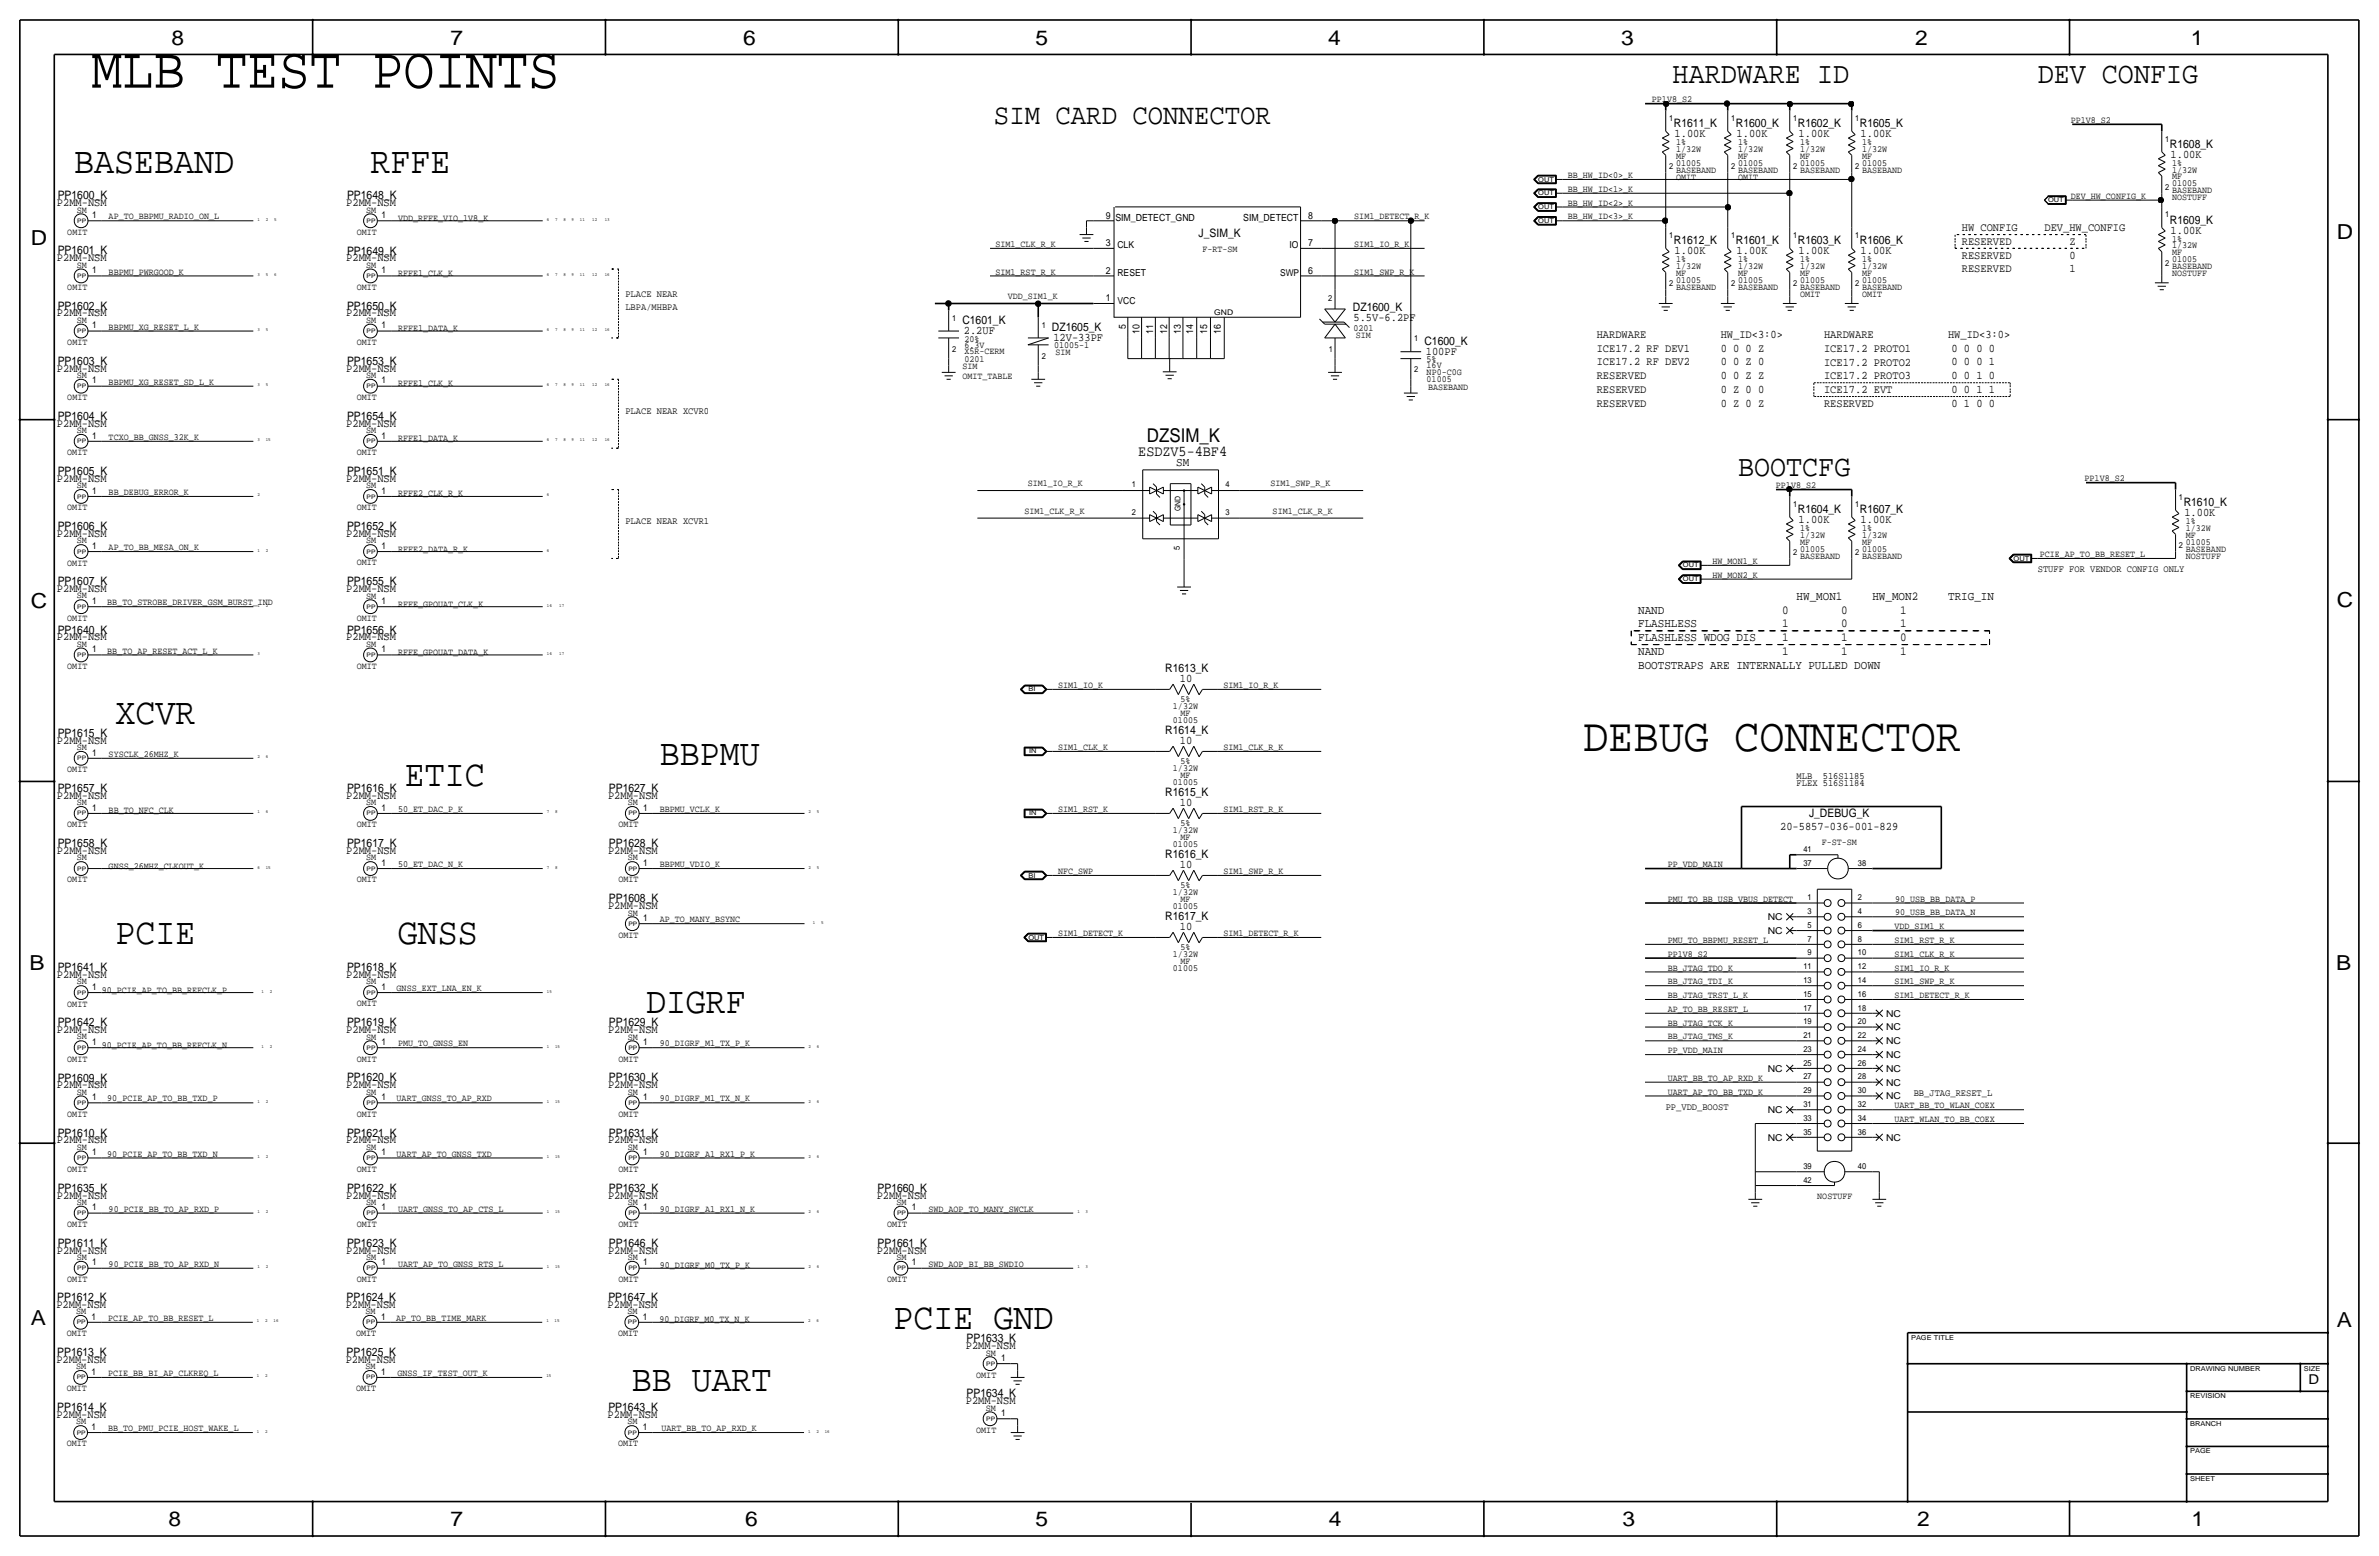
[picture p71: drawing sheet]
<svg xmlns="http://www.w3.org/2000/svg" width="877mm" height="574mm" viewBox="0 0 877 574" stroke-linecap="round" stroke-linejoin="round" font-family="sans-serif">
<defs><g id="words">
<text font-size="21.5" x="33.6" y="32.3">MLB TEST POINTS</text>
<text font-size="17.4" x="583.6" y="277">DEBUG CONNECTOR</text>
<g font-size="13.8">
<text x="27.4" y="63.6">BASEBAND</text>
<text x="136.6" y="63.6">RFFE</text>
<text x="42.6" y="266.8">XCVR</text>
<text x="243.3" y="282">BBPMU</text>
<text x="149.3" y="289.7">ETIC</text>
<text x="42.6" y="348.1">PCIE</text>
<text x="146.7" y="348.1">GNSS</text>
<text x="238.2" y="373.5">DIGRF</text>
<text x="329.4" y="489.9">PCIE GND</text>
<text x="232.9" y="512.8">BB UART</text>
</g>
<g font-size="11.1">
<text x="616.6" y="30.6">HARDWARE ID</text>
<text x="751.3" y="30.6">DEV CONFIG</text>
<text x="640.8" y="175.4">BOOTCFG</text>
</g>
<text font-size="10.6" x="366.4" y="45.8">SIM CARD CONNECTOR</text>
<g font-size="7.6">
<text x="63.2" y="16.5">8</text>
<text x="166.1" y="16.5">7</text>
<text x="274" y="16.5">6</text>
<text x="381.7" y="16.5">5</text>
<text x="489.7" y="16.5">4</text>
<text x="597.6" y="16.5">3</text>
<text x="706.1" y="16.5">2</text>
<text x="807.7" y="16.5">1</text>
<text x="861.5" y="88.1">D</text>
<text x="11.4" y="90.4">D</text>
<text x="11.4" y="224.3">C</text>
<text x="861.5" y="223.8">C</text>
<text x="10.8" y="357.6">B</text>
<text x="861.3" y="357.4">B</text>
<text x="11.3" y="488.4">A</text>
<text x="861.5" y="489.2">A</text>
<text x="62.2" y="562.6">8</text>
<text x="166" y="562.6">7</text>
<text x="274.8" y="562.6">6</text>
<text x="381.7" y="562.6">5</text>
<text x="489.9" y="562.6">4</text>
<text x="598.1" y="562.6">3</text>
<text x="706.8" y="562.6">2</text>
<text x="807.9" y="562.6">1</text>
</g>
<text font-size="7" x="422.8" y="163">DZSIM_K</text>
<text font-size="5.6" x="419.6" y="168.1">ESDZV5-4BF4</text>
<text font-size="5" x="851.1" y="510.3">D</text>
<g font-size="4.5">
<text x="433.6" y="171.9">SM</text>
<text x="662.4" y="221.1">HW_MON1</text>
<text x="690.3" y="221.1">HW_MON2</text>
<text x="718.3" y="221.1">TRIG_IN</text>
<text x="603.9" y="226.2">NAND</text>
<text x="657.1" y="226.2">0</text>
<text x="678.8" y="226.2">0</text>
<text x="700.5" y="226.2">1</text>
<text x="603.9" y="231.2">FLASHLESS</text>
<text x="657.1" y="231.2">1</text>
<text x="678.8" y="231.2">0</text>
<text x="700.5" y="231.2">1</text>
<text x="603.9" y="236.3">FLASHLESS WDOG DIS</text>
<text x="657.1" y="236.3">1</text>
<text x="678.8" y="236.3">1</text>
<text x="700.5" y="236.3">0</text>
<text x="603.9" y="241.4">NAND</text>
<text x="657.1" y="241.4">1</text>
<text x="678.8" y="241.4">1</text>
<text x="700.5" y="241.4">1</text>
<text x="603.9" y="246.5">BOOTSTRAPS ARE INTERNALLY PULLED DOWN</text>
</g>
<g font-size="4.3">
<text x="617.1" y="46.8">R1611_K</text>
<text x="640" y="46.8">R1600_K</text>
<text x="662.8" y="46.8">R1602_K</text>
<text x="685.7" y="46.8">R1605_K</text>
<text x="617.4" y="50.6">1.00K</text>
<text x="640.2" y="50.6">1.00K</text>
<text x="663.1" y="50.6">1.00K</text>
<text x="685.9" y="50.6">1.00K</text>
<text x="800" y="54.4">R1608_K</text>
<text x="800.2" y="58.2">1.00K</text>
<text x="21" y="76">P2MM-NSM</text>
<text x="21.3" y="73.5">PP1600_K</text>
<text x="127.7" y="76">P2MM-NSM</text>
<text x="127.9" y="73.5">PP1648_K</text>
<text x="800" y="82.4">R1609_K</text>
<text x="441.9" y="87.5">J_SIM_K</text>
<text x="723.3" y="85.2">HW CONFIG</text>
<text x="753.8" y="85.2">DEV_HW_CONFIG</text>
<text x="800.2" y="86.1">1.00K</text>
<text x="21.3" y="93.8">PP1601_K</text>
<text x="127.9" y="93.8">PP1649_K</text>
<text x="617.1" y="90">R1612_K</text>
<text x="617.4" y="93.8">1.00K</text>
<text x="640" y="90">R1601_K</text>
<text x="640.2" y="93.8">1.00K</text>
<text x="662.8" y="90">R1603_K</text>
<text x="663.1" y="93.8">1.00K</text>
<text x="685.7" y="90">R1606_K</text>
<text x="685.9" y="93.8">1.00K</text>
<text x="723.3" y="90.3">RESERVED</text>
<text x="723.3" y="95.3">RESERVED</text>
<text x="762.9" y="90.3">Z</text>
<text x="762.9" y="95.3">0</text>
<text x="21" y="96.3">P2MM-NSM</text>
<text x="127.7" y="96.3">P2MM-NSM</text>
<text x="723.3" y="100.4">RESERVED</text>
<text x="762.9" y="100.4">1</text>
<text x="21" y="116.6">P2MM-NSM</text>
<text x="21.3" y="114.1">PP1602_K</text>
<text x="127.7" y="116.6">P2MM-NSM</text>
<text x="127.9" y="114.2">PP1650_K</text>
<text x="354.8" y="119.5">C1601_K</text>
<text x="498.8" y="114.6">DZ1600_K</text>
<text x="499" y="118.4">5.5V-6.2PF</text>
<text x="355.3" y="123.2">2.2UF</text>
<text x="387.8" y="122">DZ1605_K</text>
<text x="388.3" y="125.8">12V-33PF</text>
<text x="588.7" y="124.6">HARDWARE</text>
<text x="634.4" y="124.6">HW_ID&lt;3:0&gt;</text>
<text x="672.5" y="124.6">HARDWARE</text>
<text x="718.2" y="124.6">HW_ID&lt;3:0&gt;</text>
<text x="525.2" y="127.1">C1600_K</text>
<text x="525.7" y="130.8">100PF</text>
<text x="588.7" y="129.6">ICE17.2 RF DEV1</text>
<text x="634.4" y="129.6">0 0 0 Z</text>
<text x="672.5" y="129.6">ICE17.2 PROTO1</text>
<text x="719.5" y="129.6">0 0 0 0</text>
<text x="21" y="137">P2MM-NSM</text>
<text x="21.3" y="134.4">PP1603_K</text>
<text x="127.7" y="136.9">P2MM-NSM</text>
<text x="127.9" y="134.5">PP1653_K</text>
<text x="588.7" y="134.7">ICE17.2 RF DEV2</text>
<text x="634.4" y="134.7">0 0 Z 0</text>
<text x="672.5" y="134.7">ICE17.2 PROTO2</text>
<text x="719.5" y="134.7">0 0 0 1</text>
<text x="588.7" y="139.8">RESERVED</text>
<text x="634.4" y="139.8">0 0 Z Z</text>
<text x="672.5" y="139.8">ICE17.2 PROTO3</text>
<text x="719.5" y="139.8">0 0 1 0</text>
<text x="588.7" y="144.9">RESERVED</text>
<text x="588.7" y="150">RESERVED</text>
<text x="634.4" y="144.9">0 Z 0 0</text>
<text x="634.4" y="150">0 Z 0 Z</text>
<text x="672.5" y="144.9">ICE17.2 EVT</text>
<text x="672.5" y="150">RESERVED</text>
<text x="719.5" y="144.9">0 0 1 1</text>
<text x="719.5" y="150">0 1 0 0</text>
<text x="21.3" y="154.7">PP1604_K</text>
<text x="127.9" y="154.8">PP1654_K</text>
<text x="21" y="157.3">P2MM-NSM</text>
<text x="127.7" y="157.3">P2MM-NSM</text>
<text x="21" y="177.6">P2MM-NSM</text>
<text x="21.3" y="175.1">PP1605_K</text>
<text x="127.7" y="177.6">P2MM-NSM</text>
<text x="127.9" y="175.1">PP1651_K</text>
<text x="662.8" y="189.1">R1604_K</text>
<text x="685.7" y="189.1">R1607_K</text>
<text x="805.1" y="186.5">R1610_K</text>
<text x="805.3" y="190.3">1.00K</text>
<text x="21" y="197.9">P2MM-NSM</text>
<text x="21.3" y="195.4">PP1606_K</text>
<text x="127.7" y="197.9">P2MM-NSM</text>
<text x="127.9" y="195.4">PP1652_K</text>
<text x="663.1" y="192.8">1.00K</text>
<text x="685.9" y="192.8">1.00K</text>
<text x="21.3" y="215.7">PP1607_K</text>
<text x="127.9" y="215.7">PP1655_K</text>
<text x="21" y="218.3">P2MM-NSM</text>
<text x="127.7" y="218.2">P2MM-NSM</text>
<text x="21.3" y="233.5">PP1640_K</text>
<text x="127.9" y="233.5">PP1656_K</text>
<text x="21" y="236">P2MM-NSM</text>
<text x="127.7" y="236">P2MM-NSM</text>
<text x="429.6" y="247.8">R1613_K</text>
<text x="435" y="251.2">10</text>
<text x="21" y="274.1">P2MM-NSM</text>
<text x="21.3" y="271.6">PP1615_K</text>
<text x="429.6" y="270.6">R1614_K</text>
<text x="435" y="274.1">10</text>
<text x="21.3" y="291.9">PP1657_K</text>
<text x="127.9" y="291.9">PP1616_K</text>
<text x="224.5" y="291.9">PP1627_K</text>
<text x="429.6" y="293.5">R1615_K</text>
<text x="21" y="294.5">P2MM-NSM</text>
<text x="127.7" y="294.4">P2MM-NSM</text>
<text x="224.2" y="294.4">P2MM-NSM</text>
<text x="435" y="297">10</text>
<text x="666.9" y="301.1">J_DEBUG_K</text>
<text x="656.3" y="306.1">20-5857-036-001-829</text>
<text x="21" y="314.8">P2MM-NSM</text>
<text x="21.3" y="312.3">PP1658_K</text>
<text x="127.7" y="314.8">P2MM-NSM</text>
<text x="127.9" y="312.2">PP1617_K</text>
<text x="224.2" y="314.8">P2MM-NSM</text>
<text x="224.5" y="312.2">PP1628_K</text>
<text x="429.6" y="316.3">R1616_K</text>
<text x="435" y="319.8">10</text>
<text x="224.2" y="335.1">P2MM-NSM</text>
<text x="224.5" y="332.6">PP1608_K</text>
<text x="429.6" y="339.2">R1617_K</text>
<text x="435" y="342.7">10</text>
<text x="21.3" y="358">PP1641_K</text>
<text x="127.9" y="358">PP1618_K</text>
<text x="21" y="360.5">P2MM-NSM</text>
<text x="127.7" y="360.5">P2MM-NSM</text>
<text x="21" y="380.8">P2MM-NSM</text>
<text x="21.3" y="378.3">PP1642_K</text>
<text x="127.7" y="380.8">P2MM-NSM</text>
<text x="127.9" y="378.3">PP1619_K</text>
<text x="224.2" y="380.8">P2MM-NSM</text>
<text x="224.5" y="378.3">PP1629_K</text>
<text x="21" y="401.2">P2MM-NSM</text>
<text x="21.3" y="398.6">PP1609_K</text>
<text x="127.7" y="401.1">P2MM-NSM</text>
<text x="127.9" y="398.6">PP1620_K</text>
<text x="224.2" y="401.1">P2MM-NSM</text>
<text x="224.5" y="398.6">PP1630_K</text>
<text x="21.3" y="419">PP1610_K</text>
<text x="127.9" y="418.9">PP1621_K</text>
<text x="224.5" y="418.9">PP1631_K</text>
<text x="21" y="421.5">P2MM-NSM</text>
<text x="127.7" y="421.5">P2MM-NSM</text>
<text x="224.2" y="421.4">P2MM-NSM</text>
<text x="21" y="441.8">P2MM-NSM</text>
<text x="21.3" y="439.3">PP1635_K</text>
<text x="127.7" y="441.8">P2MM-NSM</text>
<text x="127.9" y="439.3">PP1622_K</text>
<text x="224.2" y="441.8">P2MM-NSM</text>
<text x="224.5" y="439.3">PP1632_K</text>
<text x="323.2" y="441.8">P2MM-NSM</text>
<text x="323.5" y="439.3">PP1660_K</text>
<text x="21.3" y="459.6">PP1611_K</text>
<text x="127.9" y="459.6">PP1623_K</text>
<text x="224.5" y="459.6">PP1646_K</text>
<text x="323.5" y="459.6">PP1661_K</text>
<text x="21" y="462.1">P2MM-NSM</text>
<text x="127.7" y="462.1">P2MM-NSM</text>
<text x="224.2" y="462.1">P2MM-NSM</text>
<text x="323.2" y="462.1">P2MM-NSM</text>
<text x="21.1" y="479.5">PP1612_K</text>
<text x="127.8" y="479.5">PP1624_K</text>
<text x="224.3" y="479.5">PP1647_K</text>
<text x="20.8" y="482.1">P2MM-NSM</text>
<text x="127.5" y="482">P2MM-NSM</text>
<text x="224" y="482">P2MM-NSM</text>
<text x="356.1" y="497.2">P2MM-NSM</text>
<text x="356.4" y="494.7">PP1633_K</text>
<text x="20.8" y="502.4">P2MM-NSM</text>
<text x="21.1" y="499.8">PP1613_K</text>
<text x="127.5" y="502.4">P2MM-NSM</text>
<text x="127.8" y="499.8">PP1625_K</text>
<text x="356.4" y="515.1">PP1634_K</text>
<text x="21.1" y="520.1">PP1614_K</text>
<text x="224.3" y="520.2">PP1643_K</text>
<text x="356.1" y="517.6">P2MM-NSM</text>
<text x="20.8" y="522.7">P2MM-NSM</text>
<text x="224" y="522.7">P2MM-NSM</text>
</g>
<g font-size="3.6">
<text x="407.6" y="80.6">9</text>
<text x="411.2" y="81.4">SIM_DETECT_GND</text>
<text x="458.3" y="81.4">SIM_DETECT</text>
<text x="482.3" y="80.6">8</text>
<text x="407.6" y="90.8">3</text>
<text x="482.3" y="90.8">7</text>
<text x="407.6" y="100.9">2</text>
<text x="482.3" y="100.9">6</text>
<text x="230.6" y="109.3">PLACE NEAR</text>
<text x="407.6" y="111.1">1</text>
<text x="230.6" y="114.4">LBPA/MHBPA</text>
<text x="415" y="121.3" transform="rotate(-90 415 121.3)">5</text>
<text x="420.1" y="123.1" transform="rotate(-90 420.1 123.1)">10</text>
<text x="425.2" y="123.1" transform="rotate(-90 425.2 123.1)">11</text>
<text x="430.3" y="123.1" transform="rotate(-90 430.3 123.1)">12</text>
<text x="435.3" y="123.1" transform="rotate(-90 435.3 123.1)">13</text>
<text x="439.9" y="123.1" transform="rotate(-90 439.9 123.1)">14</text>
<text x="445" y="123.1" transform="rotate(-90 445 123.1)">15</text>
<text x="450.1" y="123.1" transform="rotate(-90 450.1 123.1)">16</text>
<text x="230.6" y="152.5">PLACE NEAR XCVR0</text>
<text x="230.6" y="193.1">PLACE NEAR XCVR1</text>
<text x="751.3" y="210.9">STUFF FOR VENDOR CONFIG ONLY</text>
<text x="662.4" y="287.1">MLB</text>
<text x="672" y="287.1">516S1185</text>
<text x="662.4" y="289.7">FLEX 516S1184</text>
<text x="705.5" y="404">BB_JTAG_RESET_L</text>
<text x="614.1" y="409">PP_VDD_BOOST</text>
</g>
<g font-size="3.5">
<text x="609" y="37.7">PP1V8_S2</text>
<text x="763.5" y="45.3">PP1V8_S2</text>
<text x="617.9" y="53.5">1%</text>
<text x="640.8" y="53.5">1%</text>
<text x="663.6" y="53.5">1%</text>
<text x="686.5" y="53.5">1%</text>
<text x="617.9" y="56">1/32W</text>
<text x="617.9" y="58.5">MF</text>
<text x="640.8" y="56">1/32W</text>
<text x="640.8" y="58.5">MF</text>
<text x="663.6" y="56">1/32W</text>
<text x="663.6" y="58.5">MF</text>
<text x="686.5" y="56">1/32W</text>
<text x="686.5" y="58.5">MF</text>
<text x="578" y="65.6">BB_HW_ID&lt;0&gt;_K</text>
<text x="617.9" y="61.1">01005</text>
<text x="617.9" y="63.6">BASEBAND</text>
<text x="640.8" y="61.1">01005</text>
<text x="640.8" y="63.6">BASEBAND</text>
<text x="663.6" y="61.1">01005</text>
<text x="663.6" y="63.6">BASEBAND</text>
<text x="686.5" y="61.1">01005</text>
<text x="686.5" y="63.6">BASEBAND</text>
<text x="800.8" y="61.1">1%</text>
<text x="800.8" y="63.6">1/32W</text>
<text x="578" y="70.7">BB_HW_ID&lt;1&gt;_K</text>
<text x="617.9" y="66.2">OMIT</text>
<text x="640.8" y="66.2">OMIT</text>
<text x="800.8" y="68.7">01005</text>
<text x="800.8" y="71.3">BASEBAND</text>
<text x="800.8" y="66.1">MF</text>
<text x="578" y="75.8">BB_HW_ID&lt;2&gt;_K</text>
<text x="763.5" y="73.3">DEV_HW_CONFIG_K</text>
<text x="800.8" y="73.8">NOSTUFF</text>
<text x="28.3" y="78.4">SM</text>
<text x="34" y="80.4">1</text>
<text x="40.1" y="80.9">AP_TO_BBPMU_RADIO_ON_L</text>
<text x="135" y="78.4">SM</text>
<text x="140.6" y="80.4">1</text>
<text x="146.7" y="81.4">VDD_RFFE_VIO_1V8_K</text>
<text x="499.3" y="80.9">SIM1_DETECT_R_K</text>
<text x="578" y="80.9">BB_HW_ID&lt;3&gt;_K</text>
<text x="24.8" y="86.5">OMIT</text>
<text x="131.5" y="86.5">OMIT</text>
<text x="800.8" y="89.1">1%</text>
<text x="367" y="91">SIM1_CLK_R_K</text>
<text x="412" y="91.5">CLK</text>
<text x="443.3" y="93.1">F-RT-SM</text>
<text x="475.4" y="91.5">IO</text>
<text x="499.3" y="91">SIM1_IO_R_K</text>
<text x="800.8" y="91.5">1/32W</text>
<text x="800.8" y="94.1">MF</text>
<text x="28.3" y="98.7">SM</text>
<text x="34" y="100.7">1</text>
<text x="40.1" y="101.2">BBPMU_PWRGOOD_K</text>
<text x="135" y="98.7">SM</text>
<text x="140.6" y="100.7">1</text>
<text x="146.7" y="101.7">RFFE1_CLK_K</text>
<text x="367" y="101.2">SIM1_RST_R_K</text>
<text x="412" y="101.7">RESET</text>
<text x="471.9" y="101.7">SWP</text>
<text x="499.3" y="101.2">SIM1_SWP_R_K</text>
<text x="617.9" y="96.7">1%</text>
<text x="617.9" y="99.2">1/32W</text>
<text x="617.9" y="101.7">MF</text>
<text x="640.8" y="96.7">1%</text>
<text x="640.8" y="99.2">1/32W</text>
<text x="640.8" y="101.7">MF</text>
<text x="663.6" y="96.7">1%</text>
<text x="663.6" y="99.2">1/32W</text>
<text x="663.6" y="101.7">MF</text>
<text x="686.5" y="96.7">1%</text>
<text x="686.5" y="99.2">1/32W</text>
<text x="686.5" y="101.7">MF</text>
<text x="800.8" y="96.7">01005</text>
<text x="800.8" y="99.2">BASEBAND</text>
<text x="800.8" y="101.7">NOSTUFF</text>
<text x="24.8" y="106.8">OMIT</text>
<text x="131.5" y="106.8">OMIT</text>
<text x="617.9" y="104.3">01005</text>
<text x="617.9" y="106.8">BASEBAND</text>
<text x="640.8" y="104.3">01005</text>
<text x="640.8" y="106.8">BASEBAND</text>
<text x="663.6" y="104.3">01005</text>
<text x="663.6" y="106.8">BASEBAND</text>
<text x="686.5" y="104.3">01005</text>
<text x="686.5" y="106.8">BASEBAND</text>
<text x="371.5" y="110.3">VDD_SIM1_K</text>
<text x="412" y="112.1">VCC</text>
<text x="663.6" y="109.4">OMIT</text>
<text x="686.5" y="109.4">OMIT</text>
<text x="28.3" y="119">SM</text>
<text x="135" y="119">SM</text>
<text x="34" y="121">1</text>
<text x="40.1" y="121.5">BBPMU_XG_RESET_L_K</text>
<text x="140.6" y="121">1</text>
<text x="146.7" y="122">RFFE1_DATA_K</text>
<text x="355.6" y="125.9">20%</text>
<text x="499" y="121.8">0201</text>
<text x="499.8" y="124.6">SIM</text>
<text x="24.8" y="127.1">OMIT</text>
<text x="131.5" y="127.1">OMIT</text>
<text x="355.6" y="128.2">6.3V</text>
<text x="355.6" y="130.7">X5R-CERM</text>
<text x="388.6" y="128.2">01005-1</text>
<text x="389.1" y="130.9">SIM</text>
<text x="354.8" y="136">SIM</text>
<text x="355.6" y="133.3">0201</text>
<text x="526" y="135.8">16V</text>
<text x="526" y="133.5">5%</text>
<text x="28.3" y="139.3">SM</text>
<text x="34" y="141.3">1</text>
<text x="40.1" y="141.8">BBPMU_XG_RESET_SD_L_K</text>
<text x="135" y="139.3">SM</text>
<text x="140.6" y="141.3">1</text>
<text x="146.7" y="142.3">RFFE1_CLK_K</text>
<text x="354.8" y="139.8">OMIT_TABLE</text>
<text x="526" y="140.9">01005</text>
<text x="526" y="138.3">NP0-C0G</text>
<text x="526.5" y="143.6">BASEBAND</text>
<text x="24.8" y="147.5">OMIT</text>
<text x="131.5" y="147.5">OMIT</text>
<text x="28.3" y="159.6">SM</text>
<text x="34" y="161.7">1</text>
<text x="135" y="159.7">SM</text>
<text x="140.6" y="161.7">1</text>
<text x="24.8" y="167.8">OMIT</text>
<text x="40.1" y="162.2">TCXO_BB_GNSS_32K_K</text>
<text x="131.5" y="167.8">OMIT</text>
<text x="146.7" y="162.7">RFFE1_DATA_K</text>
<text x="28.3" y="180">SM</text>
<text x="135" y="180">SM</text>
<text x="378.9" y="179.3">SIM1_IO_R_K</text>
<text x="468.4" y="179.3">SIM1_SWP_R_K</text>
<text x="654.7" y="179.9">PP1V8_S2</text>
<text x="768.5" y="177.4">PP1V8_S2</text>
<text x="34" y="182">1</text>
<text x="40.1" y="182.5">BB_DEBUG_ERROR_K</text>
<text x="140.6" y="182">1</text>
<text x="146.7" y="183">RFFE2_CLK_R_K</text>
<text x="24.8" y="188.1">OMIT</text>
<text x="131.5" y="188.1">OMIT</text>
<text x="377.7" y="189.6">SIM1_CLK_R_K</text>
<text x="469.2" y="189.6">SIM1_CLK_R_K</text>
<text x="663.6" y="195.7">1%</text>
<text x="686.5" y="195.7">1%</text>
<text x="805.9" y="193.2">1%</text>
<text x="805.9" y="195.7">1/32W</text>
<text x="28.3" y="200.3">SM</text>
<text x="34" y="202.3">1</text>
<text x="40.1" y="202.8">AP_TO_BB_MESA_ON_K</text>
<text x="135" y="200.3">SM</text>
<text x="140.6" y="202.3">1</text>
<text x="146.7" y="203.3">RFFE2_DATA_R_K</text>
<text x="663.6" y="203.4">01005</text>
<text x="663.6" y="198.2">1/32W</text>
<text x="663.6" y="200.8">MF</text>
<text x="686.5" y="203.4">01005</text>
<text x="686.5" y="198.2">1/32W</text>
<text x="686.5" y="200.8">MF</text>
<text x="805.9" y="200.8">01005</text>
<text x="805.9" y="203.3">BASEBAND</text>
<text x="805.9" y="198.2">MF</text>
<text x="24.8" y="208.5">OMIT</text>
<text x="131.5" y="208.4">OMIT</text>
<text x="631.4" y="207.9">HW_MON1_K</text>
<text x="663.6" y="205.9">BASEBAND</text>
<text x="686.5" y="205.9">BASEBAND</text>
<text x="752" y="205.3">PCIE_AP_TO_BB_RESET_L</text>
<text x="805.9" y="205.9">NOSTUFF</text>
<text x="631.4" y="213">HW_MON2_K</text>
<text x="28.3" y="220.6">SM</text>
<text x="135" y="220.6">SM</text>
<text x="34" y="222.6">1</text>
<text x="39.6" y="223.1">BB_TO_STROBE_DRIVER_GSM_BURST_IND</text>
<text x="140.6" y="222.6">1</text>
<text x="146.7" y="223.6">RFFE_GPOUAT_CLK_K</text>
<text x="24.8" y="228.8">OMIT</text>
<text x="131.5" y="228.7">OMIT</text>
<text x="28.3" y="238.4">SM</text>
<text x="135" y="238.4">SM</text>
<text x="34" y="240.4">1</text>
<text x="39.6" y="240.9">BB_TO_AP_RESET_ACT_L_K</text>
<text x="140.6" y="240.4">1</text>
<text x="146.7" y="241.4">RFFE_GPOUAT_DATA_K</text>
<text x="24.8" y="246.5">OMIT</text>
<text x="131.5" y="246.5">OMIT</text>
<text x="390.1" y="253.6">SIM1_IO_K</text>
<text x="451" y="253.6">SIM1_IO_R_K</text>
<text x="432.4" y="261.2">1/32W</text>
<text x="435.2" y="258.7">5%</text>
<text x="435.2" y="263.8">MF</text>
<text x="432.4" y="266.3">01005</text>
<text x="28.3" y="276.5">SM</text>
<text x="34" y="278.5">1</text>
<text x="40.1" y="279">SYSCLK_26MHZ_K</text>
<text x="390.1" y="276.5">SIM1_CLK_K</text>
<text x="435.2" y="281.6">5%</text>
<text x="451" y="276.5">SIM1_CLK_R_K</text>
<text x="24.8" y="284.6">OMIT</text>
<text x="432.4" y="284.1">1/32W</text>
<text x="435.2" y="286.6">MF</text>
<text x="432.4" y="289.2">01005</text>
<text x="28.3" y="296.8">SM</text>
<text x="34" y="298.8">1</text>
<text x="40.1" y="299.8">BB_TO_NFC_CLK</text>
<text x="135" y="296.8">SM</text>
<text x="140.6" y="298.8">1</text>
<text x="146.7" y="299.3">50_ET_DAC_P_K</text>
<text x="231.5" y="296.8">SM</text>
<text x="237.2" y="298.8">1</text>
<text x="243.3" y="299.3">BBPMU_VCLK_K</text>
<text x="390.1" y="299.3">SIM1_RST_K</text>
<text x="451" y="299.3">SIM1_RST_R_K</text>
<text x="24.8" y="305">OMIT</text>
<text x="131.5" y="304.9">OMIT</text>
<text x="228" y="304.9">OMIT</text>
<text x="435.2" y="304.4">5%</text>
<text x="432.4" y="306.9">1/32W</text>
<text x="435.2" y="309.5">MF</text>
<text x="671.6" y="311.3">F-ST-SM</text>
<text x="28.3" y="317.1">SM</text>
<text x="135" y="317.1">SM</text>
<text x="231.5" y="317.1">SM</text>
<text x="432.4" y="312.1">01005</text>
<text x="40.1" y="320.1">GNSS_26MHZ_CLKOUT_K</text>
<text x="140.6" y="319.1">1</text>
<text x="146.7" y="319.6">50_ET_DAC_N_K</text>
<text x="237.2" y="319.1">1</text>
<text x="243.3" y="319.6">BBPMU_VDIO_K</text>
<text x="390.1" y="322.2">NFC_SWP</text>
<text x="451" y="322.2">SIM1_SWP_R_K</text>
<text x="614.9" y="319.6">PP_VDD_MAIN</text>
<text x="24.8" y="325.3">OMIT</text>
<text x="131.5" y="325.2">OMIT</text>
<text x="228" y="325.2">OMIT</text>
<text x="432.4" y="329.8">1/32W</text>
<text x="435.2" y="327.3">5%</text>
<text x="432.4" y="334.9">01005</text>
<text x="435.2" y="332.3">MF</text>
<text x="614.9" y="332.3">PMU_TO_BB_USB_VBUS_DETECT</text>
<text x="698.7" y="332.3">90_USB_BB_DATA_P</text>
<text x="231.5" y="337.5">SM</text>
<text x="237.2" y="339.5">1</text>
<text x="243.3" y="340">AP_TO_MANY_BSYNC</text>
<text x="651.7" y="339.2">NC</text>
<text x="698.7" y="337.4">90_USB_BB_DATA_N</text>
<text x="228" y="345.6">OMIT</text>
<text x="390.1" y="345">SIM1_DETECT_K</text>
<text x="451" y="345">SIM1_DETECT_R_K</text>
<text x="614.9" y="347.6">PMU_TO_BBPMU_RESET_L</text>
<text x="651.7" y="344.3">NC</text>
<text x="698.4" y="342.5">VDD_SIM1_K</text>
<text x="698.4" y="347.6">SIM1_RST_R_K</text>
<text x="432.4" y="352.7">1/32W</text>
<text x="435.2" y="350.2">5%</text>
<text x="614.9" y="352.7">PP1V8_S2</text>
<text x="698.4" y="352.7">SIM1_CLK_R_K</text>
<text x="432.4" y="357.8">01005</text>
<text x="435.2" y="355.2">MF</text>
<text x="614.9" y="357.7">BB_JTAG_TDO_K</text>
<text x="698.4" y="357.7">SIM1_IO_R_K</text>
<text x="28.3" y="362.8">SM</text>
<text x="34" y="364.9">1</text>
<text x="37.5" y="365.9">90_PCIE_AP_TO_BB_REFCLK_P</text>
<text x="135" y="362.8">SM</text>
<text x="140.6" y="364.9">1</text>
<text x="146.2" y="365.4">GNSS_EXT_LNA_EN_K</text>
<text x="614.9" y="362.8">BB_JTAG_TDI_K</text>
<text x="698.4" y="362.8">SIM1_SWP_R_K</text>
<text x="24.8" y="371">OMIT</text>
<text x="131.5" y="371">OMIT</text>
<text x="614.9" y="367.9">BB_JTAG_TRST_L_K</text>
<text x="698.4" y="367.9">SIM1_DETECT_R_K</text>
<text x="614.9" y="373">AP_TO_BB_RESET_L</text>
<text x="695.3" y="374.8">NC</text>
<text x="28.3" y="383.1">SM</text>
<text x="135" y="383.2">SM</text>
<text x="231.5" y="383.2">SM</text>
<text x="614.9" y="383.1">BB_JTAG_TMS_K</text>
<text x="614.9" y="378.1">BB_JTAG_TCK_K</text>
<text x="695.3" y="379.8">NC</text>
<text x="34" y="385.2">1</text>
<text x="37.5" y="386.2">90_PCIE_AP_TO_BB_REFCLK_N</text>
<text x="140.6" y="385.2">1</text>
<text x="146.7" y="385.7">PMU_TO_GNSS_EN</text>
<text x="237.2" y="385.2">1</text>
<text x="243.3" y="385.7">90_DIGRF_M1_TX_P_K</text>
<text x="614.9" y="388.2">PP_VDD_MAIN</text>
<text x="695.3" y="384.9">NC</text>
<text x="695.3" y="390">NC</text>
<text x="24.8" y="391.3">OMIT</text>
<text x="131.5" y="391.3">OMIT</text>
<text x="228" y="391.3">OMIT</text>
<text x="651.7" y="395.1">NC</text>
<text x="695.3" y="395.1">NC</text>
<text x="614.9" y="398.4">UART_BB_TO_AP_RXD_K</text>
<text x="695.3" y="400.2">NC</text>
<text x="28.3" y="403.5">SM</text>
<text x="34" y="405.5">1</text>
<text x="39.6" y="406">90_PCIE_AP_TO_BB_TXD_P</text>
<text x="135" y="403.5">SM</text>
<text x="140.6" y="405.5">1</text>
<text x="146.2" y="406">UART_GNSS_TO_AP_RXD</text>
<text x="231.5" y="403.5">SM</text>
<text x="237.2" y="405.5">1</text>
<text x="243.3" y="406">90_DIGRF_M1_TX_N_K</text>
<text x="614.9" y="403.5">UART_AP_TO_BB_TXD_K</text>
<text x="695.3" y="405.2">NC</text>
<text x="24.8" y="411.6">OMIT</text>
<text x="131.5" y="411.6">OMIT</text>
<text x="228" y="411.6">OMIT</text>
<text x="651.7" y="410.3">NC</text>
<text x="698.4" y="408.5">UART_BB_TO_WLAN_COEX</text>
<text x="698.4" y="413.6">UART_WLAN_TO_BB_COEX</text>
<text x="28.3" y="423.8">SM</text>
<text x="34" y="425.8">1</text>
<text x="135" y="423.8">SM</text>
<text x="140.6" y="425.8">1</text>
<text x="231.5" y="423.8">SM</text>
<text x="237.2" y="425.8">1</text>
<text x="651.7" y="420.5">NC</text>
<text x="695.3" y="420.5">NC</text>
<text x="24.8" y="432">OMIT</text>
<text x="39.6" y="426.3">90_PCIE_AP_TO_BB_TXD_N</text>
<text x="131.5" y="431.9">OMIT</text>
<text x="146.2" y="426.3">UART_AP_TO_GNSS_TXD</text>
<text x="228" y="431.9">OMIT</text>
<text x="243.3" y="426.3">90_DIGRF_A1_RX1_P_K</text>
<text x="670" y="442.1">NOSTUFF</text>
<text x="28.3" y="444.1">SM</text>
<text x="34" y="446.1">1</text>
<text x="40.1" y="446.6">90_PCIE_BB_TO_AP_RXD_P</text>
<text x="135" y="444.1">SM</text>
<text x="140.6" y="446.1">1</text>
<text x="146.7" y="446.6">UART_GNSS_TO_AP_CTS_L</text>
<text x="231.5" y="444.1">SM</text>
<text x="237.2" y="446.1">1</text>
<text x="243.3" y="446.6">90_DIGRF_A1_RX1_N_K</text>
<text x="330.6" y="444.1">SM</text>
<text x="336.2" y="446.1">1</text>
<text x="342.3" y="446.6">SWD_AOP_TO_MANY_SWCLK</text>
<text x="24.8" y="452.3">OMIT</text>
<text x="131.5" y="452.2">OMIT</text>
<text x="228" y="452.2">OMIT</text>
<text x="327.1" y="452.2">OMIT</text>
<text x="28.3" y="464.4">SM</text>
<text x="34" y="466.5">1</text>
<text x="40.1" y="467">90_PCIE_BB_TO_AP_RXD_N</text>
<text x="135" y="464.4">SM</text>
<text x="140.6" y="466.5">1</text>
<text x="146.7" y="467">UART_AP_TO_GNSS_RTS_L</text>
<text x="231.5" y="464.4">SM</text>
<text x="237.2" y="466.5">1</text>
<text x="243.3" y="467.5">90_DIGRF_M0_TX_P_K</text>
<text x="330.6" y="464.4">SM</text>
<text x="336.2" y="466.4">1</text>
<text x="342.3" y="467">SWD_AOP_BI_BB_SWDIO</text>
<text x="24.8" y="472.6">OMIT</text>
<text x="131.5" y="472.5">OMIT</text>
<text x="228" y="472.6">OMIT</text>
<text x="327.1" y="472.6">OMIT</text>
<text x="28.1" y="484.3">SM</text>
<text x="134.8" y="484.4">SM</text>
<text x="231.3" y="484.4">SM</text>
<text x="33.8" y="486.4">1</text>
<text x="39.9" y="486.9">PCIE_AP_TO_BB_RESET_L</text>
<text x="140.5" y="486.4">1</text>
<text x="146.1" y="486.9">AP_TO_BB_TIME_MARK</text>
<text x="237" y="486.4">1</text>
<text x="243.1" y="487.4">90_DIGRF_M0_TX_N_K</text>
<text x="24.6" y="492.5">OMIT</text>
<text x="131.3" y="492.5">OMIT</text>
<text x="227.8" y="492.5">OMIT</text>
<text x="363.4" y="499.6">SM</text>
<text x="369.1" y="501.6">1</text>
<text x="28.1" y="504.7">SM</text>
<text x="33.8" y="506.7">1</text>
<text x="39.9" y="507.2">PCIE_BB_BI_AP_CLKREQ_L</text>
<text x="134.8" y="504.7">SM</text>
<text x="140.5" y="506.7">1</text>
<text x="146.6" y="507.2">GNSS_IF_TEST_OUT_K</text>
<text x="359.9" y="507.7">OMIT</text>
<text x="24.6" y="512.8">OMIT</text>
<text x="131.3" y="512.8">OMIT</text>
<text x="363.4" y="520">SM</text>
<text x="369.1" y="521.9">1</text>
<text x="28.1" y="525">SM</text>
<text x="33.8" y="527">1</text>
<text x="39.9" y="527.5">BB_TO_PMU_PCIE_HOST_WAKE_L</text>
<text x="231.3" y="525">SM</text>
<text x="237" y="527">1</text>
<text x="243.8" y="527.5">UART_BB_TO_AP_RXD_K</text>
<text x="24.6" y="533.2">OMIT</text>
<text x="227.8" y="533.1">OMIT</text>
<text x="359.9" y="528.1">OMIT</text>
</g>
<g font-size="3.1">
<text x="615.4" y="44.6">1</text>
<text x="638.2" y="44.6">1</text>
<text x="661.1" y="44.6">1</text>
<text x="683.9" y="44.6">1</text>
<text x="798.2" y="52.2">1</text>
<text x="615.4" y="62.3">2</text>
<text x="638.2" y="62.3">2</text>
<text x="661.1" y="62.3">2</text>
<text x="683.9" y="62.3">2</text>
<text x="798.2" y="70">2</text>
<text x="798.2" y="80.1">1</text>
<text x="615.4" y="87.7">1</text>
<text x="638.2" y="87.7">1</text>
<text x="661.1" y="87.7">1</text>
<text x="683.9" y="87.7">1</text>
<text x="798.2" y="97.9">2</text>
<text x="615.4" y="105.5">2</text>
<text x="638.2" y="105.5">2</text>
<text x="661.1" y="105.5">2</text>
<text x="683.9" y="105.5">2</text>
<text x="489.6" y="111.1">2</text>
<text x="351" y="118.2">1</text>
<text x="384" y="120.8">1</text>
<text x="521.4" y="125.8">1</text>
<text x="351" y="129.6">2</text>
<text x="489.9" y="129.6">1</text>
<text x="384" y="132.2">2</text>
<text x="521.4" y="137.3">2</text>
<text x="417.2" y="179.5">1</text>
<text x="451.8" y="179.5">4</text>
<text x="803.3" y="184.3">1</text>
<text x="417.2" y="189.7">2</text>
<text x="451.8" y="189.7">3</text>
<text x="661.1" y="186.8">1</text>
<text x="683.9" y="186.8">1</text>
<text x="435" y="202.7" transform="rotate(-90 435 202.7)">5</text>
<text x="803.3" y="202">2</text>
<text x="661.1" y="204.6">2</text>
<text x="683.9" y="204.6">2</text>
<text x="664.9" y="314">41</text>
<text x="664.9" y="319.1">37</text>
<text x="685" y="319.1">38</text>
<text x="666.4" y="331.8">1</text>
<text x="685" y="331.8">2</text>
<text x="666.4" y="342">5</text>
<text x="666.4" y="336.9">3</text>
<text x="685" y="342">6</text>
<text x="685" y="336.9">4</text>
<text x="666.4" y="347.1">7</text>
<text x="685" y="347.1">8</text>
<text x="666.4" y="352.1">9</text>
<text x="685" y="352.1">10</text>
<text x="664.9" y="357.2">11</text>
<text x="685" y="357.2">12</text>
<text x="664.9" y="362.3">13</text>
<text x="685" y="362.3">14</text>
<text x="664.9" y="367.4">15</text>
<text x="685" y="367.4">16</text>
<text x="664.9" y="377.5">19</text>
<text x="664.9" y="372.5">17</text>
<text x="685" y="377.5">20</text>
<text x="685" y="372.5">18</text>
<text x="664.9" y="382.6">21</text>
<text x="685" y="382.6">22</text>
<text x="664.9" y="387.7">23</text>
<text x="685" y="387.7">24</text>
<text x="664.9" y="392.8">25</text>
<text x="685" y="392.8">26</text>
<text x="664.9" y="397.9">27</text>
<text x="685" y="397.9">28</text>
<text x="664.9" y="402.9">29</text>
<text x="685" y="402.9">30</text>
<text x="664.9" y="413.1">33</text>
<text x="664.9" y="408">31</text>
<text x="685" y="413.1">34</text>
<text x="685" y="408">32</text>
<text x="664.9" y="418.2">35</text>
<text x="685" y="418.2">36</text>
<text x="664.9" y="430.9">39</text>
<text x="685" y="430.9">40</text>
<text x="664.9" y="436">42</text>
</g>
<g font-size="2.9">
<text x="447.7" y="116">GND</text>
<text x="435.3" y="188.4" transform="rotate(-90 435.3 188.4)">GND</text>
</g>
<g font-size="2.5">
<text x="567.1" y="66.9">OUT</text>
<text x="567.1" y="72">OUT</text>
<text x="567.1" y="77.1">OUT</text>
<text x="755.1" y="74.5">OUT</text>
<text x="567.1" y="82.1">OUT</text>
<text x="620.4" y="209.1">OUT</text>
<text x="742.4" y="206.6">OUT</text>
<text x="620.4" y="214.2">OUT</text>
<text x="379.1" y="254.9">BI</text>
<text x="379.4" y="277.7">IN</text>
<text x="379.4" y="300.6">IN</text>
<text x="379.1" y="323.4">BI</text>
<text x="379.1" y="346.3">OUT</text>
<text x="704.5" y="493.8">PAGE TITLE</text>
<text x="807.4" y="505.2">DRAWING NUMBER</text>
<text x="849.3" y="505.2">SIZE</text>
<text x="807.4" y="515.4">REVISION</text>
<text x="807.4" y="525.5">BRANCH</text>
<text x="807.4" y="535.7">PAGE</text>
<text x="807.4" y="545.8">SHEET</text>
</g>
<g font-size="2.3">
<text x="28.5" y="82.1">PP</text>
<text x="135.2" y="82.1">PP</text>
<text x="28.5" y="102.5">PP</text>
<text x="135.2" y="102.5">PP</text>
<text x="28.5" y="122.8">PP</text>
<text x="135.2" y="122.8">PP</text>
<text x="28.5" y="143.1">PP</text>
<text x="135.2" y="143.1">PP</text>
<text x="28.5" y="163.4">PP</text>
<text x="135.2" y="163.4">PP</text>
<text x="28.5" y="183.7">PP</text>
<text x="135.2" y="183.7">PP</text>
<text x="28.5" y="204.1">PP</text>
<text x="135.2" y="204.1">PP</text>
<text x="28.5" y="224.4">PP</text>
<text x="135.2" y="224.4">PP</text>
<text x="28.5" y="242.2">PP</text>
<text x="135.2" y="242.2">PP</text>
<text x="28.5" y="280.3">PP</text>
<text x="28.5" y="300.6">PP</text>
<text x="135.2" y="300.6">PP</text>
<text x="231.7" y="300.6">PP</text>
<text x="28.5" y="320.9">PP</text>
<text x="135.2" y="320.9">PP</text>
<text x="231.7" y="320.9">PP</text>
<text x="231.7" y="341.2">PP</text>
<text x="28.5" y="366.6">PP</text>
<text x="135.2" y="366.6">PP</text>
<text x="28.5" y="386.9">PP</text>
<text x="135.2" y="386.9">PP</text>
<text x="231.7" y="386.9">PP</text>
<text x="28.5" y="407.3">PP</text>
<text x="135.2" y="407.3">PP</text>
<text x="231.7" y="407.3">PP</text>
<text x="28.5" y="427.6">PP</text>
<text x="135.2" y="427.6">PP</text>
<text x="231.7" y="427.6">PP</text>
<text x="28.5" y="447.9">PP</text>
<text x="135.2" y="447.9">PP</text>
<text x="231.7" y="447.9">PP</text>
<text x="330.8" y="447.9">PP</text>
<text x="28.5" y="468.2">PP</text>
<text x="135.2" y="468.2">PP</text>
<text x="231.7" y="468.2">PP</text>
<text x="330.8" y="468.2">PP</text>
<text x="28.3" y="488.2">PP</text>
<text x="135" y="488.2">PP</text>
<text x="231.5" y="488.2">PP</text>
<text x="363.6" y="503.4">PP</text>
<text x="28.3" y="508.5">PP</text>
<text x="135" y="508.5">PP</text>
<text x="363.6" y="523.7">PP</text>
<text x="28.3" y="528.8">PP</text>
<text x="231.5" y="528.8">PP</text>
</g>
<g font-size="1.7">
<text x="94.9" y="81.4">1</text>
<text x="98" y="81.4">2</text>
<text x="101" y="81.4">5</text>
<text x="201.6" y="81.4">6</text>
<text x="204.7" y="81.4">7</text>
<text x="207.7" y="81.4">8</text>
<text x="210.7" y="81.4">9</text>
<text x="213.8" y="81.4">11</text>
<text x="218.4" y="81.4">12</text>
<text x="222.9" y="81.4">13</text>
<text x="94.9" y="101.7">3</text>
<text x="98" y="101.7">5</text>
<text x="101" y="101.7">6</text>
<text x="201.6" y="101.7">6</text>
<text x="204.7" y="101.7">7</text>
<text x="207.7" y="101.7">8</text>
<text x="210.7" y="101.7">9</text>
<text x="213.8" y="101.7">11</text>
<text x="218.4" y="101.7">12</text>
<text x="222.9" y="101.7">16</text>
<text x="94.9" y="122">3</text>
<text x="98" y="122">5</text>
<text x="201.6" y="122">6</text>
<text x="204.7" y="122">7</text>
<text x="207.7" y="122">8</text>
<text x="210.7" y="122">9</text>
<text x="213.8" y="122">11</text>
<text x="218.4" y="122">12</text>
<text x="222.9" y="122">16</text>
<text x="94.9" y="142.3">3</text>
<text x="98" y="142.3">5</text>
<text x="201.6" y="142.3">6</text>
<text x="204.7" y="142.3">7</text>
<text x="207.7" y="142.3">8</text>
<text x="210.7" y="142.3">9</text>
<text x="213.8" y="142.3">11</text>
<text x="218.4" y="142.3">12</text>
<text x="222.9" y="142.3">16</text>
<text x="94.9" y="162.7">3</text>
<text x="98" y="162.7">15</text>
<text x="201.6" y="162.7">6</text>
<text x="204.7" y="162.7">7</text>
<text x="207.7" y="162.7">8</text>
<text x="210.7" y="162.7">9</text>
<text x="213.8" y="162.7">11</text>
<text x="218.4" y="162.7">12</text>
<text x="222.9" y="162.7">16</text>
<text x="94.9" y="183">2</text>
<text x="201.6" y="183">6</text>
<text x="94.9" y="203.3">1</text>
<text x="98" y="203.3">2</text>
<text x="201.6" y="203.3">6</text>
<text x="94.9" y="223.6">1</text>
<text x="98" y="223.6">2</text>
<text x="201.6" y="223.6">14</text>
<text x="206.2" y="223.6">17</text>
<text x="94.9" y="241.4">3</text>
<text x="201.6" y="241.4">14</text>
<text x="206.2" y="241.4">17</text>
<text x="94.9" y="279.5">2</text>
<text x="98" y="279.5">6</text>
<text x="94.9" y="299.8">1</text>
<text x="98" y="299.8">6</text>
<text x="201.6" y="299.8">7</text>
<text x="204.7" y="299.8">8</text>
<text x="298.1" y="299.8">2</text>
<text x="301.2" y="299.8">5</text>
<text x="94.9" y="320.1">6</text>
<text x="98" y="320.1">15</text>
<text x="201.6" y="320.1">7</text>
<text x="204.7" y="320.1">8</text>
<text x="298.1" y="320.1">2</text>
<text x="301.2" y="320.1">5</text>
<text x="299.6" y="340.5">1</text>
<text x="302.7" y="340.5">5</text>
<text x="96.4" y="365.9">1</text>
<text x="99.5" y="365.9">2</text>
<text x="201.6" y="365.9">15</text>
<text x="96.4" y="386.2">1</text>
<text x="99.5" y="386.2">2</text>
<text x="201.6" y="386.2">1</text>
<text x="204.6" y="386.2">15</text>
<text x="298.1" y="386.2">2</text>
<text x="301.2" y="386.2">6</text>
<text x="94.9" y="406.5">1</text>
<text x="98" y="406.5">2</text>
<text x="201.6" y="406.5">1</text>
<text x="204.6" y="406.5">15</text>
<text x="298.1" y="406.5">2</text>
<text x="301.2" y="406.5">6</text>
<text x="94.9" y="426.8">1</text>
<text x="98" y="426.8">2</text>
<text x="201.6" y="426.8">1</text>
<text x="204.6" y="426.8">15</text>
<text x="298.1" y="426.8">2</text>
<text x="301.2" y="426.8">6</text>
<text x="94.9" y="447.1">1</text>
<text x="98" y="447.1">2</text>
<text x="201.6" y="447.1">1</text>
<text x="204.6" y="447.1">15</text>
<text x="298.1" y="447.1">2</text>
<text x="301.2" y="447.1">6</text>
<text x="397.2" y="447.1">1</text>
<text x="400.2" y="447.1">3</text>
<text x="94.9" y="467.5">1</text>
<text x="98" y="467.5">2</text>
<text x="201.6" y="467.5">1</text>
<text x="204.6" y="467.5">15</text>
<text x="298.1" y="467.5">2</text>
<text x="301.2" y="467.5">6</text>
<text x="397.2" y="467.5">1</text>
<text x="400.2" y="467.5">3</text>
<text x="94.7" y="487.4">1</text>
<text x="97.8" y="487.4">2</text>
<text x="100.8" y="487.4">16</text>
<text x="201.4" y="487.4">1</text>
<text x="204.5" y="487.4">15</text>
<text x="297.9" y="487.4">2</text>
<text x="301" y="487.4">6</text>
<text x="94.7" y="507.7">1</text>
<text x="97.8" y="507.7">2</text>
<text x="201.4" y="507.7">15</text>
<text x="94.7" y="528">1</text>
<text x="97.8" y="528">2</text>
<text x="297.9" y="528">1</text>
<text x="301" y="528">2</text>
<text x="304" y="528">16</text>
</g>
</g></defs>
<g fill="none" stroke="#000" stroke-width=".6" stroke-linecap="butt">
<path d="M7.3 7.4v558.8zM7.3 7.4h862.3zM115.3 7.4v12.7zM223.2 7.4v12.7zM331.2 7.4v12.7zM439.1 7.4v12.7zM547.1 7.4v12.7zM655 7.4v12.7zM763 7.4v12.7zM869.6 7.4v558.8zM20 20.1v533.4zM20 20.1h838.2z"/>
<path d="M606.5 38.2h7.6zM614.1 38.2v2.5zM614.1 38.2h22.9zM637 38.2h22.8zM637 38.2v2.5zM659.8 38.2h22.9zM659.8 38.2v2.5zM682.7 38.2v2.5zM858.2 20.1v533.4zM764 45.8h33zM797 45.8v2.6zM344.7 111.9h5z"/>
<path d="M349.7 111.9v2.5zM349.7 111.9h33.1zM382.8 111.9v5zM382.8 111.9h20.3zM7.3 154.7h12.7zM858.2 154.7h11.4zM769 177.9h33.1zM802.1 177.9v2.5zM654.7 180.4h5.1zM659.8 180.4v2.6zM659.8 180.4h22.9zM682.7 180.4v2.6z"/>
<path d="M7.3 288h12.7zM642 297.3v22.8zM642 297.3h73.7zM715.7 297.3v22.8zM858.2 288h11.4zM659.8 315.1h2.6zM659.8 315.1v5zM606.5 332.8h55.9zM606.5 320.1h35.5zM642 320.1h17.8zM659.8 320.1h2.6zM690.3 320.1h25.4z"/>
<path d="M606.5 353.2h55.9zM690.3 343h55.9zM7.3 421.4h12.7zM858.2 421.4h11.4zM703.3 491.2h154.9zM703.3 491.2v62.3zM703.3 502.7h154.9zM806.1 502.7v50.8zM806.1 512.8h52.1zM848.1 502.7v10.1zM703.3 520.4h102.8zM806.1 533.1h52.1z"/>
<path d="M806.1 523h52.1zM20 553.5h838.2zM115.3 553.5v12.7zM223.2 553.5v12.7zM331.2 553.5v12.7zM439.1 554v12.2zM547.1 553.5v12.7zM655 553.5v12.7zM763 553.5v12.7zM806.1 543.3h52.1zM7.3 566.2h862.3z"/>
</g>
<g fill="#000" stroke="#000" stroke-width=".37">
<path d="M115.1 7.2h.4v.3h-.4zM115.1 19.9h.4v.3h-.4zM223 7.2h.4v.3h-.4zM223 19.9h.4v.3h-.4zM331 19.9h.4v.3h-.4zM331 7.2h.4v.3h-.4zM438.9 7.2h.4v.3h-.4zM438.9 19.9h.4v.3h-.4zM546.9 7.2h.4v.3h-.4zM546.9 19.9h.4v.3h-.4zM654.8 19.9h.4v.3h-.4zM654.8 7.2h.4v.3h-.4z"/>
<path d="M762.8 19.9h.4v.3h-.4zM762.8 7.2h.4v.3h-.4zM7.1 154.5h.4v.4h-.4zM19.8 154.5h.4v.4h-.4zM858 154.5h.4v.4h-.4zM869.5 154.5h.3v.4h-.3zM436.3 180.6h.4v.4h-.4zM436.3 185.7h.4v.4h-.4zM7.1 287.9h.4v.3h-.4zM19.8 287.9h.4v.3h-.4zM858 287.9h.4v.3h-.4zM869.5 287.9h.3v.3h-.3z"/>
<path d="M7.1 421.2h.4v.4h-.4zM19.8 421.2h.4v.4h-.4zM858 421.2h.4v.4h-.4zM869.5 421.2h.3v.4h-.3zM858 491.1h.4v.3h-.4zM703.1 502.5h.4v.3h-.4zM806 502.5h.3v.3h-.3zM806 512.7h.3v.3h-.3zM847.9 512.7h.3v.3h-.3zM847.9 502.5h.3v.3h-.3zM858 502.5h.4v.3h-.4zM858 512.7h.4v.3h-.4z"/>
<path d="M806 520.3h.3v.3h-.3zM806 522.8h.3v.4h-.3zM806 533h.3v.3h-.3zM858 522.8h.4v.4h-.4zM858 533h.4v.3h-.4zM115.1 553.3h.4v.3h-.4zM223 553.3h.4v.3h-.4zM331 553.3h.4v.3h-.4zM546.9 553.3h.4v.3h-.4zM654.8 553.3h.4v.3h-.4zM703.1 553.3h.4v.3h-.4zM762.8 553.3h.4v.3h-.4z"/>
<path d="M806 543.1h.3v.4h-.3zM806 553.3h.3v.3h-.3zM858 543.1h.4v.4h-.4zM115.1 566h.4v.3h-.4zM223 566h.4v.3h-.4zM331 566h.4v.3h-.4zM438.9 566h.4v.3h-.4zM546.9 566h.4v.3h-.4zM654.8 566h.4v.3h-.4z"/>
<circle cx="614.3" cy="38.2" r="1.02"/>
<circle cx="636.7" cy="38.2" r="1.02"/>
<circle cx="659.8" cy="38.4" r="1.02"/>
<circle cx="682.5" cy="38.3" r="1.02"/>
<circle cx="637" cy="76.4" r="1.02"/>
<circle cx="659.7" cy="71.2" r="1.02"/>
<circle cx="682.5" cy="66" r="1.02"/>
<circle cx="796.6" cy="73.8" r="1.02"/>
<circle cx="492.1" cy="81.4" r="1.02"/>
<circle cx="520.1" cy="81.3" r="1.02"/>
<circle cx="613.9" cy="81.3" r="1.02"/>
<circle cx="349.7" cy="111.9" r="1.02"/>
<circle cx="382.7" cy="112" r="1.02"/>
<circle cx="659.7" cy="180.3" r="1.02"/>
</g>
<g fill="none" stroke="#000" stroke-width=".37">
<path d="M612.8 50.9l2.6-1.3zM612.8 56l2.6-1.3zM612.8 53.4l2.6-1.2zM612.8 56l1.3 1.3zM612.8 53.4l2.6 1.3zM612.8 50.9l2.6 1.3zM614.1 48.4l1.3 1.2zM614.1 40.7v7.7zM614.1 57.3v6.3zM635.7 50.9l2.5-1.3zM635.7 56l2.5-1.3zM635.7 53.4l2.5-1.2z"/>
<path d="M635.7 56l1.3 1.3zM635.7 53.4l2.5 1.3zM635.7 50.9l2.5 1.3zM637 48.4l1.2 1.2zM637 40.7v7.7zM637 57.3v6.3zM658.6 56l1.2 1.3zM658.6 53.4l2.5 1.3zM658.6 50.9l2.5 1.3zM658.6 50.9l2.5-1.3zM658.6 56l2.5-1.3zM658.6 53.4l2.5-1.2z"/>
<path d="M659.8 40.7v7.7zM659.8 57.3v6.3zM659.8 48.4l1.3 1.2zM681.4 50.9l2.6-1.3zM681.4 56l2.6-1.3zM681.4 53.4l2.6-1.2zM681.4 56l1.3 1.3zM681.4 53.4l2.6 1.3zM681.4 50.9l2.6 1.3zM682.7 48.4l1.3 1.2zM682.7 40.7v7.7zM682.7 57.3v6.3z"/>
<path d="M795.7 58.5l2.6 1.3zM795.7 58.5l2.6-1.2zM797 48.4v7.6zM797 56l1.3 1.3zM410.7 76.3v40.6zM411.1 76.3h68.4zM479.5 76.3v40.6zM565.4 66.1l1.6-1.5zM565.4 71.2l1.6-1.6zM565.4 76.3l1.6-1.6zM565.4 66.1l1.6 1.6zM565.4 71.2l1.6 1.6z"/>
<path d="M565.4 76.3l1.6 1.6zM565.5 66.1l1.5 1.5zM565.5 71.2l1.5 1.5zM565.5 76.3l1.5 1.5zM565.7 66.1l1.4 1.4zM565.7 71.2l1.4 1.4zM565.7 76.3l1.4 1.4zM565.7 66.1l1.4-1.3zM565.7 71.2l1.4-1.3zM565.7 76.3l1.4-1.4zM565.8 66.1l1.3 1.3zM565.8 71.2l1.3 1.3z"/>
<path d="M565.8 76.3l1.3 1.3zM567 67.7h6.8zM567 72.8h6.8zM567 77.9h6.8zM567 64.6h6.8zM567 69.7h6.8zM567 74.7h6.8zM567 79.8h6.8zM567 67.6h6.7zM567 72.7h6.7zM567 77.8h6.7zM567 64.7l-1.5 1.4z"/>
<path d="M567 69.8l-1.5 1.4zM567 74.8l-1.5 1.5zM567 79.9l-1.5 1.5zM567 64.7h6.7zM567 69.8h6.7zM567 74.8h6.7zM567 79.9h6.7zM567.1 64.8h6.5zM567.1 69.9h6.5zM567.1 74.9h6.5zM567.1 67.5h6.5zM567.1 72.6h6.5z"/>
<path d="M567.1 77.7h6.5zM567.1 67.4h6.4zM567.1 72.5h6.4zM567.1 77.6h6.4zM567.1 64.9h6.4zM567.1 70h6.4zM567.1 75h6.4zM567.1 64.9l-1.3 1.2zM567.1 70l-1.3 1.2zM567.1 75l-1.3 1.3zM573.5 66.1h2.5zM573.5 71.2h2.5z"/>
<path d="M573.5 76.3h2.5zM573.5 64.9v2.5zM573.5 70v2.5zM573.5 75v2.6zM573.6 64.8v2.7zM573.6 69.9v2.7zM573.6 74.9v2.8zM573.7 64.7v2.9zM573.7 69.8v2.9zM573.7 74.8v3zM573.7 79.9v3zM573.8 64.6v3.1z"/>
<path d="M573.8 69.7v3.1zM573.8 74.7v3.2zM573.8 79.8v3.2zM576 71.2h83.8zM576 66.1h106.7zM576 76.3h61zM614.1 63.6v17.8zM637 63.6v12.7zM637 76.3v7.6zM659.8 63.6v7.6zM659.8 71.2v12.7zM682.7 63.6v2.5z"/>
<path d="M682.7 66.1v17.8zM753.6 73.8l1.4 1.3zM753.6 73.8l1.4-1.4zM753.8 73.8l1.3 1.2zM754.9 75.3h6.8zM754.9 72.2h6.8zM755 75.2h6.6zM755 72.3h6.6zM755 72.4h6.5zM755 75.1h6.5zM755.1 72.5h6.3zM755.1 75h6.3z"/>
<path d="M755.1 72.5l-1.3 1.3zM761.4 73.8h2.6zM761.4 72.5v2.5zM761.5 72.4v2.7zM761.6 72.3v2.9zM761.7 72.2v3.1zM764 73.8h33zM795.7 63.6l1.3 1.3zM795.7 61.1l2.6 1.2zM795.7 63.6l2.6-1.3zM795.7 61.1l2.6-1.3zM797 73.8v2.5z"/>
<path d="M797 71.2v2.6zM797 64.9v6.3zM797 76.3v7.6zM32.4 81.4h5.1zM37.5 81.4h55.9zM139.1 81.4h5.1zM144.2 81.4h55.9zM365 91.5h38.1zM398 86.5h5.1zM399 87.7h3.1zM399.8 89h1.5zM400.5 81.4h2.6z"/>
<path d="M400.5 81.4v2.5zM400.5 83.9v2.6zM403.1 91.5h7.6zM403.1 81.4h7.6zM479.5 91.5h7.6zM479.5 81.4h7.6zM487.1 81.4h5.1zM487.1 91.5h38.1zM492.2 81.4h27.9zM492.2 81.4v25.4zM520.1 81.4h5.1zM520.1 81.4v40.6z"/>
<path d="M565.4 81.4l1.6-1.6zM565.4 81.4l1.6 1.6zM565.5 81.4l1.5 1.5zM565.7 81.4l1.4 1.4zM565.7 81.4l1.4-1.4zM565.8 81.4l1.3 1.3zM567 83h6.8zM567 82.9h6.7zM567.1 80h6.5zM567.1 82.8h6.5zM567.1 82.7h6.4zM567.1 80.1h6.4z"/>
<path d="M567.1 80.1l-1.3 1.3zM573.5 81.4h2.5zM573.5 80.1v2.6zM573.6 80v2.8zM576 81.4h38.1zM612.8 94.1l2.6-1.3zM612.8 99.2l2.6-1.3zM612.8 96.6l2.6-1.2zM612.8 99.2l1.3 1.2zM612.8 96.6l2.6 1.3zM612.8 94.1l2.6 1.3zM614.1 91.5l1.3 1.3z"/>
<path d="M614.1 81.4v2.5zM614.1 83.9v7.6zM635.7 94.1l2.5-1.3zM635.7 99.2l2.5-1.3zM635.7 96.6l2.5-1.2zM635.7 99.2l1.3 1.2zM635.7 96.6l2.5 1.3zM635.7 94.1l2.5 1.3zM637 91.5l1.2 1.3zM637 83.9v7.6zM658.6 99.2l1.2 1.2zM658.6 96.6l2.5 1.3z"/>
<path d="M658.6 94.1l2.5 1.3zM658.6 94.1l2.5-1.3zM658.6 99.2l2.5-1.3zM658.6 96.6l2.5-1.2zM659.8 83.9v7.6zM659.8 91.5l1.3 1.3zM681.4 94.1l2.6-1.3zM681.4 99.2l2.6-1.3zM681.4 96.6l2.6-1.2zM681.4 99.2l1.3 1.2zM681.4 96.6l2.6 1.3zM681.4 94.1l2.6 1.3z"/>
<path d="M682.7 91.5l1.3 1.3zM682.7 83.9v7.6zM795.7 91.5l1.3 1.3zM795.7 89l2.6 1.3zM795.7 86.5l2.6 1.2zM795.7 86.5l2.6-1.3zM795.7 91.5l2.6-1.2zM795.7 89l2.6-1.3zM797 99.2v2.5zM797 92.8v6.4zM797 83.9l1.3 1.3zM32.4 101.7h5.1z"/>
<path d="M37.5 101.7h55.9zM139.1 101.7h5.1zM144.2 101.7h55.9zM349.7 114.4v7.6zM365 101.7h38.1zM382.8 116.9v7.7zM403.1 101.7h7.6zM403.1 111.9h7.6zM410.6 116.9h68.9zM415.8 116.9v7.7zM420.9 116.9v7.7zM425.9 116.9v7.7z"/>
<path d="M431 116.9v7.7zM436.1 116.9v7.7zM441.2 116.9v7.7zM446.3 116.9v7.7zM451.3 116.9v7.7zM479.5 101.7h7.6zM486.4 117.6l2 1.9zM487.1 101.7h38.1zM487.6 118.7h7.9zM488.4 119.5h7.8zM488.4 113.9l3.8 4.8zM488.4 113.9h7.6z"/>
<path d="M492.2 119.5l-3.8 5.1zM492.2 106.8v7.1zM492.2 119.5l3.8 5.1zM495.5 118.7l2 2.1zM496 113.9l-3.8 4.8zM611.6 111.9h5zM612.6 113.1h3zM613.3 114.4h1.6zM614.1 106.8v2.5zM614.1 109.3v2.6zM614.1 100.4v6.4zM634.4 111.9h5.1z"/>
<path d="M635.4 113.1h3.1zM636.2 114.4h1.5zM637 106.8v2.5zM637 100.4v6.4zM637 109.3v2.6zM657.3 111.9h5.1zM658.3 113.1h3zM659.1 114.4h1.5zM659.8 106.8v2.5zM659.8 100.4v6.4zM659.8 109.3v2.6zM680.1 111.9h5.1z"/>
<path d="M681.2 113.1h3zM681.9 114.4h1.5zM682.7 106.8v2.5zM682.7 100.4v6.4zM682.7 109.3v2.6zM794.4 104.2h5.1zM795.5 105.5h3zM796.2 106.8h1.5zM797 101.7v2.5zM32.4 122h5.1zM37.5 122h55.9zM139.1 122h5.1z"/>
<path d="M144.2 122h55.9zM345.9 124.6h7.7zM345.9 122h7.7zM347.2 137.3h5.1zM348.2 138.5h3.1zM349 139.8h1.5zM349.7 132.2v2.5zM349.7 134.7v2.6zM349.7 124.6v7.6zM379 127.1h7.6zM379 127.1l7.6-2.5zM379 124.6h7.6z"/>
<path d="M380.2 139.8h5.1zM382.8 134.7v2.6zM382.8 137.3v2.5zM382.8 127.1v7.6zM415.8 124.6v7.6zM415.8 132.2h5.1zM420.9 124.6v7.6zM420.9 132.2h5zM425.9 132.2h5.1zM425.9 124.6v7.6zM428.7 137.1h5.1zM429.7 138.3h3z"/>
<path d="M430.5 139.6h1.5zM431 132.2h5.1zM431 124.6v7.6zM431.2 132v2.5zM431.2 134.5v2.6zM436.1 132.2h5.1zM436.1 124.6v7.6zM441.2 132.2h5.1zM441.2 124.6v7.6zM446.3 124.6v7.6zM446.3 132.2h5zM451.3 124.6v7.6z"/>
<path d="M488.4 124.6h7.6zM489.6 137.3h5.1zM490.7 138.5h3zM491.4 139.8h1.5zM492.2 132.2v2.5zM492.2 134.7v2.6zM492.2 124.6v7.6zM516.3 132.2h7.6zM516.3 129.6h7.6zM520.1 139.8v2.5zM520.1 122v7.6zM520.1 132.2v7.6z"/>
<path d="M32.4 142.3h5.1zM37.5 142.3h55.9zM139.1 142.3h5.1zM144.2 142.3h55.9zM381.2 141.1h3.1zM382 142.3h1.5zM517.6 144.9h5.1zM518.6 146.2h3zM519.4 147.4h1.5zM520.1 142.3v2.6zM32.4 162.7h5.1zM37.5 162.7h55.9z"/>
<path d="M139.1 162.7h5.1zM144.2 162.7h55.9zM421.3 173.2h27.9zM421.3 173.2v25.4zM423.8 179.5l5.1 2.6zM423.8 179.5v2.6zM425.1 178.3l1.3 1.2zM426.4 179.5v2.6zM428.9 179.5v2.6zM431.4 178.3h7.7zM431.4 178.3v15.2zM439.1 178.3v15.2z"/>
<path d="M441.6 179.5l5.1 2.6zM441.6 179.5v2.6zM442.9 178.3l1.2 1.2zM444.1 179.5v2.6zM446.7 179.5v2.6zM449.2 173.2v25.4zM32.4 183h5.1zM37.5 183h55.9zM139.1 183h5.1zM144.2 183h55.9zM360.3 180.8h53.4zM360.3 191h53.4z"/>
<path d="M413.7 191h10.1zM413.7 180.8h10.1zM421.3 198.6h27.9zM423.8 189.7v2.5zM423.8 189.7l5.1 2.5zM423.8 192.2l5.1-2.5zM423.8 182.1l5.1-2.6zM425.1 188.4l1.3 1.3zM426.4 192.2l1.2 1.3zM426.4 189.7v2.5zM426.4 182.1l1.2 1.3zM428.9 191h12.7z"/>
<path d="M428.9 189.7v2.5zM428.9 180.8h12.7zM431.4 193.5h7.7zM436.5 191v15.2zM436.5 180.8v10.1zM436.5 191h.1M441.6 189.7l5.1 2.5zM441.6 189.7v2.5zM441.6 192.2l5.1-2.5zM441.6 182.1l5.1-2.6zM442.9 188.4l1.2 1.3zM444.1 189.7v2.5z"/>
<path d="M444.1 192.2l1.3 1.3zM444.1 182.1l1.3 1.3zM446.7 180.8h10.1zM446.7 189.7v2.5zM446.7 191h10.1zM456.8 191h45.8zM456.8 180.8h45.8zM658.6 198.2l1.2 1.3zM658.6 195.7l2.5 1.3zM658.6 193.1l2.5 1.3zM658.6 193.1l2.5-1.2zM658.6 198.2l2.5-1.2z"/>
<path d="M658.6 195.7l2.5-1.3zM659.8 183v7.6zM659.8 199.5v6.3zM659.8 190.6l1.3 1.3zM681.4 193.1l2.6-1.2zM681.4 198.2l2.6-1.2zM681.4 195.7l2.6-1.3zM681.4 198.2l1.3 1.3zM681.4 195.7l2.6 1.3zM681.4 193.1l2.6 1.3zM682.7 190.6l1.3 1.3zM682.7 183v7.6z"/>
<path d="M682.7 199.5v6.3zM800.8 190.6l2.5-1.3zM800.8 195.7l2.5-1.3zM800.8 193.1l2.5-1.2zM800.8 195.7l1.3 1.3zM800.8 193.1l2.5 1.3zM800.8 190.6l2.5 1.3zM802.1 180.4v7.7zM802.1 197v6.3zM802.1 188.1l1.2 1.2zM32.4 203.3h5.1zM37.5 203.3h55.9z"/>
<path d="M139.1 203.3h5.1zM144.2 203.3h55.9zM434 216.4h5.1zM435 217.6h3.1zM435.8 218.9h1.5zM436.5 206.2v7.6zM436.5 213.8v2.6zM618.7 208.4l1.6-1.6zM618.7 213.5l1.6-1.6zM618.7 208.4l1.6 1.6zM618.7 213.5l1.6 1.5zM618.9 208.4l1.4 1.5z"/>
<path d="M618.9 213.5l1.4 1.4zM619 208.4l1.4 1.4zM619 213.5l1.4 1.3zM619 208.4l1.4-1.4zM619 213.5l1.4-1.4zM619.2 208.4l1.3 1.3zM619.2 213.5l1.3 1.2zM620.3 210h6.8zM620.3 215h6.8zM620.3 206.8h6.8zM620.3 211.9h6.8zM620.3 206.9l-1.4 1.5z"/>
<path d="M620.3 212l-1.4 1.5zM620.3 209.9h6.7zM620.3 214.9h6.7zM620.3 206.9h6.7zM620.3 212h6.7zM620.4 207h6.5zM620.4 212.1h6.5zM620.4 209.8h6.5zM620.4 214.8h6.5zM620.5 209.7h6.3zM620.5 214.7h6.3zM620.5 207.1h6.3z"/>
<path d="M620.5 212.2h6.3zM620.5 207.1l-1.3 1.3zM620.5 212.2l-1.3 1.3zM626.8 207.1v2.6zM626.8 212.2v2.5zM626.8 208.4h2.5zM626.8 213.5h2.5zM626.9 207v2.8zM626.9 212.1v2.7zM627 206.9v3zM627 212v2.9zM627.1 206.8v3.2z"/>
<path d="M627.1 211.9v3.1zM629.3 208.4h30.5zM629.3 213.5h53.4zM659.8 205.8v2.6zM682.7 205.8v7.7zM740.6 205.8l1.6-1.5zM740.6 205.8l1.6 1.6zM740.8 205.8l1.5 1.5zM740.9 205.8l1.4 1.4zM740.9 205.8l1.4-1.3zM741.1 205.8l1.3 1.3zM742.2 207.4h6.8z"/>
<path d="M742.2 204.3h6.8zM742.3 204.4l-1.5 1.4zM742.3 207.3h6.6zM742.3 204.4h6.6zM742.3 204.5h6.5zM742.3 207.2h6.5zM742.4 204.6h6.3zM742.4 207.1h6.3zM742.4 204.6l-1.3 1.2zM748.7 205.8h2.6zM748.7 204.6v2.5zM748.8 204.5v2.7z"/>
<path d="M748.9 204.4v2.9zM749 204.3v3.1zM751.3 205.8h50.8zM802.1 203.3v2.5zM32.4 223.6h5.1zM37.5 223.6h55.9zM139.1 223.6h5.1zM144.2 223.6h55.9zM32.4 241.4h5.1zM37.5 241.4h55.9zM139.1 241.4h5.1zM144.2 241.4h55.9z"/>
<path d="M376.2 254.1l1.5-1.6zM376.2 254.1l1.5 1.6zM376.3 254.1l1.5 1.5zM376.5 254.1l1.3 1.4zM376.5 254.1l1.3-1.4zM376.6 254.1l1.3 1.3zM377.7 252.5h6.7zM377.7 255.7h6.7zM377.8 252.6l-1.5 1.5zM377.8 255.6h6.5zM377.8 252.6h6.5zM377.8 255.5h6.5z"/>
<path d="M377.8 252.7h6.5zM377.9 255.4h6.3zM377.9 252.8h6.3zM377.9 252.8l-1.3 1.3zM384.2 252.8l1.3 1.3zM384.3 255.5l1.4-1.4zM384.3 252.7l1.4 1.4zM384.3 252.6l1.5 1.5zM384.4 252.5l1.6 1.6zM384.4 255.7l1.6-1.6zM385.5 254.1l-1.3 1.3zM385.5 254.1h2.5z"/>
<path d="M385.8 254.1l-1.5 1.5zM388 254.1h38.1zM426.1 254.1h5.1zM432.5 252.2l-1.3 1.9zM432.5 252.2l1.9 3.8zM436.3 252.2l-1.9 3.8zM436.3 252.2l1.9 3.8zM440.1 252.2l-1.9 3.8zM440.1 252.2l1.9 3.8zM443.3 254.1h5.7zM443.3 254.1l-1.3 2zM449 254.1h38.1z"/>
<path d="M32.4 279.5h5.1zM37.5 279.5h55.9zM377.6 275.4v3.1zM377.6 278.5h6.8zM377.6 275.4h6.8zM377.7 275.5v2.9zM377.7 278.4h6.6zM377.7 275.5h6.6zM377.8 275.6h6.5zM377.8 275.6v2.7zM377.8 278.3h6.5zM377.9 275.7v2.5z"/>
<path d="M377.9 278.2h6.3zM377.9 275.7h6.3zM384.2 275.7l1.3 1.3zM384.3 278.3l1.4-1.3zM384.3 275.6l1.4 1.4zM384.3 275.5l1.5 1.5zM384.4 275.4l1.6 1.6zM384.4 278.5l1.6-1.5zM385.5 277l-1.3 1.2zM385.5 277h2.5zM385.8 277l-1.5 1.4zM388 277h38.1z"/>
<path d="M426.1 277h5.1zM432.5 275l-1.3 2zM432.5 275l1.9 3.9zM436.3 275l-1.9 3.9zM436.3 275l1.9 3.9zM440.1 275l-1.9 3.9zM440.1 275l1.9 3.9zM443.3 277h5.7zM443.3 277l-1.3 2zM449 277h38.1zM32.4 299.8h5.1zM37.5 299.8h55.9z"/>
<path d="M139.1 299.8h5.1zM144.2 299.8h55.9zM235.6 299.8h5.1zM240.7 299.8h55.9zM377.6 298.2v3.2zM377.6 298.2h6.8zM377.7 298.4v2.9zM377.7 298.4h6.6zM377.8 298.5h6.5zM377.8 298.5v2.7zM377.9 298.6v2.5zM377.9 298.6h6.3z"/>
<path d="M384.2 298.6l1.3 1.2zM384.3 298.5l1.4 1.3zM384.3 298.4l1.5 1.4zM384.4 298.2l1.6 1.6zM385.5 299.8l-1.3 1.3zM385.5 299.8h2.5zM385.8 299.8l-1.5 1.5zM388 299.8h38.1zM426.1 299.8h5.1zM432.5 297.9l-1.3 1.9zM432.5 297.9l1.9 3.9zM436.3 297.9l-1.9 3.9z"/>
<path d="M436.3 297.9l1.9 3.9zM440.1 297.9l-1.9 3.9zM440.1 297.9l1.9 3.9zM443.3 299.8h5.7zM443.3 299.8l-1.3 2.1zM449 299.8h38.1zM377.6 301.4h6.8zM377.7 301.3h6.6zM377.8 301.2h6.5zM377.9 301.1h6.3zM384.3 301.2l1.4-1.4zM384.4 301.4l1.6-1.6z"/>
<path d="M662.4 315.1h15.2zM677.6 315.1v1.2zM32.4 320.1h5.1zM37.5 320.1h55.9zM139.1 320.1h5.1zM144.2 320.1h55.9zM235.6 320.1h5.1zM240.7 320.1h55.9zM376.2 322.7l1.5-1.6zM376.2 322.7l1.5 1.6zM376.3 322.7l1.5 1.5zM376.5 322.7l1.3 1.4z"/>
<path d="M376.5 322.7l1.3-1.4zM376.6 322.7l1.3 1.3zM377.7 321.1h6.7zM377.7 324.3h6.7zM377.8 321.2l-1.5 1.5zM377.8 324.2h6.5zM377.8 321.2h6.5zM377.8 324.1h6.5zM377.8 321.3h6.5zM377.9 324h6.3zM377.9 321.4h6.3zM377.9 321.4l-1.3 1.3z"/>
<path d="M384.2 321.4l1.3 1.3zM384.3 324.1l1.4-1.4zM384.3 321.3l1.4 1.4zM384.3 321.2l1.5 1.5zM384.4 321.1l1.6 1.6zM384.4 324.3l1.6-1.6zM385.5 322.7l-1.3 1.3zM385.5 322.7h2.5zM385.8 322.7l-1.5 1.5zM388 322.7h38.1zM426.1 322.7h5.1zM432.5 320.8l-1.3 1.9z"/>
<path d="M432.5 320.8l1.9 3.8zM436.3 320.8l-1.9 3.8zM436.3 320.8l1.9 3.8zM440.1 320.8l-1.9 3.8zM440.1 320.8l1.9 3.8zM443.3 322.7h5.7zM443.3 322.7l-1.3 2zM449 322.7h38.1zM658.6 336.7l2.5 2.5zM659.8 337.9h2.6zM661.1 336.7l-2.5 2.5zM662.4 332.8h10.1z"/>
<path d="M662.4 337.9h10.1zM662.4 320.1h11.4zM670 327.8h12.7zM670 327.8v96.5zM680.1 337.9h10.2zM680.1 332.8h10.2zM681.4 320.1h8.9zM682.7 327.8v96.5zM690.3 332.8h55.9zM690.3 337.9h55.9zM235.6 340.5h5.1zM240.7 340.5h55.9z"/>
<path d="M377.4 345.5l1.6-1.5zM377.4 345.5l1.6 1.6zM377.6 345.5l1.4 1.5zM377.7 345.5l1.4 1.4zM377.7 345.5l1.4-1.3zM377.9 345.5l1.3 1.3zM379 347.1h6.8zM379 344h6.8zM379 344.1l-1.4 1.4zM379 347h6.7zM379 344.1h6.7zM379.1 344.2h6.5z"/>
<path d="M379.1 346.9h6.5zM379.2 344.3h6.3zM379.2 346.8h6.3zM379.2 344.3l-1.3 1.2zM385.5 344.3v2.5zM385.5 345.5h2.5zM385.6 344.2v2.7zM385.7 344.1v2.9zM385.8 344v3.1zM388 345.5h38.1zM426.1 345.5h5.1zM432.5 343.6l-1.3 1.9z"/>
<path d="M432.5 343.6l1.9 3.9zM436.3 343.6l-1.9 3.9zM436.3 343.6l1.9 3.9zM440.1 343.6l-1.9 3.9zM440.1 343.6l1.9 3.9zM443.3 345.5h5.7zM443.3 345.5l-1.3 2.1zM449 345.5h38.1zM606.5 358.2h55.9zM606.5 348.1h55.9zM658.6 341.7l2.5 2.6zM659.8 343h2.6z"/>
<path d="M661.1 341.7l-2.5 2.6zM662.4 353.2h10.1zM662.4 358.2h10.1zM662.4 343h10.1zM662.4 348.1h10.1zM680.1 343h10.2zM680.1 348.1h10.2zM680.1 353.2h10.2zM680.1 358.2h10.2zM690.3 358.2h55.9zM690.3 353.2h55.9zM690.3 348.1h55.9z"/>
<path d="M32.4 365.9h5.1zM37.5 365.9h55.9zM139.1 365.9h5.1zM144.2 365.9h55.9zM606.5 363.3h55.9zM606.5 368.4h55.9zM606.5 378.6h55.9zM606.5 373.5h55.9zM662.4 378.6h10.1zM662.4 373.5h10.1zM662.4 368.4h10.1zM662.4 363.3h10.1z"/>
<path d="M680.1 363.3h10.2zM680.1 368.4h10.2zM680.1 373.5h10.2zM680.1 378.6h10.2zM690.3 368.4h55.9zM690.3 363.3h55.9zM690.3 378.6h2.5zM690.3 373.5h2.5zM691.6 374.8l2.5-2.6zM691.6 372.2l2.5 2.6zM691.6 379.8l2.5-2.5zM691.6 377.3l2.5 2.5z"/>
<path d="M32.4 386.2h5.1zM37.5 386.2h55.9zM139.1 386.2h5.1zM144.2 386.2h55.9zM235.6 386.2h5.1zM240.7 386.2h55.9zM606.5 398.9h55.9zM606.5 383.6h55.9zM606.5 388.7h55.9zM658.6 392.5l2.5 2.6zM659.8 393.8h2.6zM661.1 392.5l-2.5 2.6z"/>
<path d="M662.4 398.9h10.1zM662.4 388.7h10.1zM662.4 383.6h10.1zM662.4 393.8h10.1zM680.1 398.9h10.2zM680.1 383.6h10.2zM680.1 388.7h10.2zM680.1 393.8h10.2zM690.3 398.9h2.5zM690.3 393.8h2.5zM690.3 388.7h2.5zM690.3 383.6h2.5z"/>
<path d="M691.6 384.9l2.5-2.5zM691.6 382.4l2.5 2.5zM691.6 390l2.5-2.5zM691.6 387.5l2.5 2.5zM691.6 395.1l2.5-2.6zM691.6 392.5l2.5 2.6zM691.6 397.6l2.5 2.6zM32.4 406.5h5.1zM37.5 406.5h55.9zM139.1 406.5h5.1zM144.2 406.5h55.9zM235.6 406.5h5.1z"/>
<path d="M240.7 406.5h55.9zM606.5 404h55.9zM647.1 414.1v17.8zM647.1 414.1h15.3zM658.6 417.9l2.5 2.6zM658.6 407.8l2.5 2.5zM659.8 409h2.6zM659.8 419.2h2.6zM661.1 417.9l-2.5 2.6zM661.1 407.8l-2.5 2.5zM662.4 419.2h10.1zM662.4 414.1h10.1z"/>
<path d="M662.4 404h10.1zM662.4 409h10.1zM680.1 419.2h10.2zM680.1 414.1h10.2zM680.1 404h10.2zM680.1 409h10.2zM690.3 409h55.9zM690.3 414.1h55.9zM690.3 404h2.5zM690.3 419.2h2.5zM691.6 400.2l2.5-2.6zM691.6 417.9l2.5 2.6z"/>
<path d="M691.6 405.2l2.5-2.5zM691.6 402.7l2.5 2.5zM32.4 426.8h5.1zM37.5 426.8h55.9zM139.1 426.8h5.1zM144.2 426.8h55.9zM235.6 426.8h5.1zM240.7 426.8h55.9zM647.1 431.9h15.3zM647.1 431.9v5.1zM647.1 437v2.5zM647.1 439.5v2.6z"/>
<path d="M647.1 437h15.3zM662.4 431.9h10.1zM662.4 437h13.9zM670 424.3h12.7zM676.3 435.7v1.3zM680.1 431.9h10.2zM690.3 431.9h2.5zM691.6 420.5l2.5-2.6zM692.8 431.9v7.6zM692.8 439.5v2.6zM32.4 447.1h5.1zM37.5 447.1h55.9z"/>
<path d="M139.1 447.1h5.1zM144.2 447.1h55.9zM235.6 447.1h5.1zM240.7 447.1h55.9zM334.7 447.1h5.1zM339.8 447.1h55.9zM644.6 442.1h5.1zM645.6 443.3h3zM646.4 444.6h1.5zM690.3 442.1h5.1zM691.3 443.3h3.1zM692.1 444.6h1.5z"/>
<path d="M32.4 467.5h5.1zM37.5 467.5h55.9zM139.1 467.5h5.1zM144.2 467.5h55.9zM235.6 467.5h5.1zM240.7 467.5h55.9zM334.7 467.5h5.1zM339.8 467.5h55.9zM32.3 487.4h5zM37.3 487.4h55.9zM138.9 487.4h5.1zM144 487.4h55.9z"/>
<path d="M235.5 487.4h5zM240.5 487.4h55.9zM32.3 507.7h5zM37.3 507.7h55.9zM138.9 507.7h5.1zM144 507.7h55.9zM367.5 502.6h5.1zM372.6 507.7h5.1zM372.6 502.6h2.6zM373.6 509h3.1zM374.4 510.3h1.5zM375.2 502.6v2.6z"/>
<path d="M375.2 505.2v2.5zM32.3 528h5zM37.3 528h55.9zM235.5 528h5zM240.5 528h55.9zM367.5 523h5.1zM372.6 528h5.1zM372.6 523h2.6zM373.6 529.3h3.1zM374.4 530.6h1.5zM375.2 523v2.5zM375.2 525.5v2.5z"/>
<circle cx="29.9" cy="81.4" r="2.56"/>
<circle cx="136.6" cy="81.4" r="2.56"/>
<circle cx="29.9" cy="101.7" r="2.56"/>
<circle cx="136.6" cy="101.7" r="2.56"/>
<circle cx="29.9" cy="122" r="2.56"/>
<circle cx="136.6" cy="122" r="2.56"/>
<circle cx="29.9" cy="142.4" r="2.56"/>
<circle cx="136.6" cy="142.4" r="2.56"/>
<circle cx="29.9" cy="162.7" r="2.56"/>
<circle cx="136.6" cy="162.7" r="2.56"/>
<circle cx="29.9" cy="183" r="2.56"/>
<circle cx="136.6" cy="183" r="2.56"/>
<circle cx="29.9" cy="203.3" r="2.56"/>
<circle cx="136.6" cy="203.3" r="2.56"/>
<circle cx="29.9" cy="223.6" r="2.56"/>
<circle cx="136.6" cy="223.6" r="2.56"/>
<circle cx="29.9" cy="241.4" r="2.56"/>
<circle cx="136.6" cy="241.4" r="2.56"/>
<circle cx="29.9" cy="279.5" r="2.56"/>
<circle cx="29.9" cy="299.8" r="2.56"/>
<circle cx="136.6" cy="299.8" r="2.56"/>
<circle cx="233.1" cy="299.8" r="2.56"/>
<circle cx="29.9" cy="320.2" r="2.56"/>
<circle cx="136.6" cy="320.2" r="2.56"/>
<circle cx="233.1" cy="320.2" r="2.56"/>
<circle cx="673.8" cy="332.9" r="1.28"/>
<circle cx="673.8" cy="337.9" r="1.28"/>
<circle cx="677.6" cy="320.2" r="3.8"/>
<circle cx="678.9" cy="337.9" r="1.28"/>
<circle cx="678.9" cy="332.9" r="1.28"/>
<circle cx="233.1" cy="340.5" r="2.56"/>
<circle cx="673.8" cy="353.2" r="1.28"/>
<circle cx="673.8" cy="343" r="1.28"/>
<circle cx="673.8" cy="358.3" r="1.28"/>
<circle cx="673.8" cy="348.1" r="1.28"/>
<circle cx="678.9" cy="353.2" r="1.28"/>
<circle cx="678.9" cy="348.1" r="1.28"/>
<circle cx="678.9" cy="343" r="1.28"/>
<circle cx="678.9" cy="358.3" r="1.28"/>
<circle cx="29.9" cy="365.9" r="2.56"/>
<circle cx="136.6" cy="365.9" r="2.56"/>
<circle cx="673.8" cy="363.3" r="1.28"/>
<circle cx="673.8" cy="378.6" r="1.28"/>
<circle cx="673.8" cy="368.4" r="1.28"/>
<circle cx="673.8" cy="373.5" r="1.28"/>
<circle cx="678.9" cy="378.6" r="1.28"/>
<circle cx="678.9" cy="368.4" r="1.28"/>
<circle cx="678.9" cy="363.3" r="1.28"/>
<circle cx="678.9" cy="373.5" r="1.28"/>
<circle cx="29.9" cy="386.2" r="2.56"/>
<circle cx="136.6" cy="386.2" r="2.56"/>
<circle cx="233.1" cy="386.2" r="2.56"/>
<circle cx="673.8" cy="393.8" r="1.28"/>
<circle cx="673.8" cy="388.7" r="1.28"/>
<circle cx="673.8" cy="398.9" r="1.28"/>
<circle cx="673.8" cy="383.7" r="1.28"/>
<circle cx="678.9" cy="393.8" r="1.28"/>
<circle cx="678.9" cy="383.7" r="1.28"/>
<circle cx="678.9" cy="398.9" r="1.28"/>
<circle cx="678.9" cy="388.7" r="1.28"/>
<circle cx="29.9" cy="406.5" r="2.56"/>
<circle cx="136.6" cy="406.5" r="2.56"/>
<circle cx="233.1" cy="406.5" r="2.56"/>
<circle cx="673.8" cy="419.2" r="1.28"/>
<circle cx="673.8" cy="404" r="1.28"/>
<circle cx="673.8" cy="414.1" r="1.28"/>
<circle cx="673.8" cy="409.1" r="1.28"/>
<circle cx="678.9" cy="419.2" r="1.28"/>
<circle cx="678.9" cy="404" r="1.28"/>
<circle cx="678.9" cy="414.1" r="1.28"/>
<circle cx="678.9" cy="409.1" r="1.28"/>
<circle cx="29.9" cy="426.8" r="2.56"/>
<circle cx="136.6" cy="426.8" r="2.56"/>
<circle cx="233.1" cy="426.8" r="2.56"/>
<circle cx="676.3" cy="431.9" r="3.8"/>
<circle cx="29.9" cy="447.2" r="2.56"/>
<circle cx="136.6" cy="447.2" r="2.56"/>
<circle cx="233.1" cy="447.2" r="2.56"/>
<circle cx="332.1" cy="447.2" r="2.56"/>
<circle cx="29.9" cy="467.5" r="2.56"/>
<circle cx="136.6" cy="467.5" r="2.56"/>
<circle cx="233.1" cy="467.5" r="2.56"/>
<circle cx="332.1" cy="467.5" r="2.56"/>
<circle cx="29.7" cy="487.4" r="2.56"/>
<circle cx="136.4" cy="487.4" r="2.56"/>
<circle cx="232.9" cy="487.4" r="2.56"/>
<circle cx="29.7" cy="507.7" r="2.56"/>
<circle cx="136.4" cy="507.7" r="2.56"/>
<circle cx="365" cy="502.7" r="2.56"/>
<circle cx="29.7" cy="528.1" r="2.56"/>
<circle cx="232.9" cy="528.1" r="2.56"/>
<circle cx="365" cy="523" r="2.56"/>
</g>
<g fill="none" stroke="#000" stroke-width=".37" stroke-dasharray=".7 1.4" stroke-linecap="butt">
<path d="M225.5 99.2h2.5zM228 99.2v25.4zM720.8 91.5h48.2zM720.8 86.5v5zM720.8 86.5h48.2zM769 86.5v5zM225.5 124.6h2.5zM225.5 139.8h2.5zM228 139.8v25.4zM668.7 141.1h72.4zM668.7 141.1v5.1zM668.7 146.2h72.4z"/>
<path d="M741.1 141.1v5.1zM225.5 165.2h2.5zM225.5 180.4h2.5zM228 180.4v25.4zM225.5 205.8h2.5z"/>
</g>
<path d="M601.4 237.6h132.1zM601.4 232.5v5.1zM601.4 232.5h132.1zM733.5 232.5v5.1z" fill="none" stroke="#000" stroke-width=".37" stroke-dasharray="2.1" stroke-linecap="butt"/>
<use href="#words"/>
</svg>
